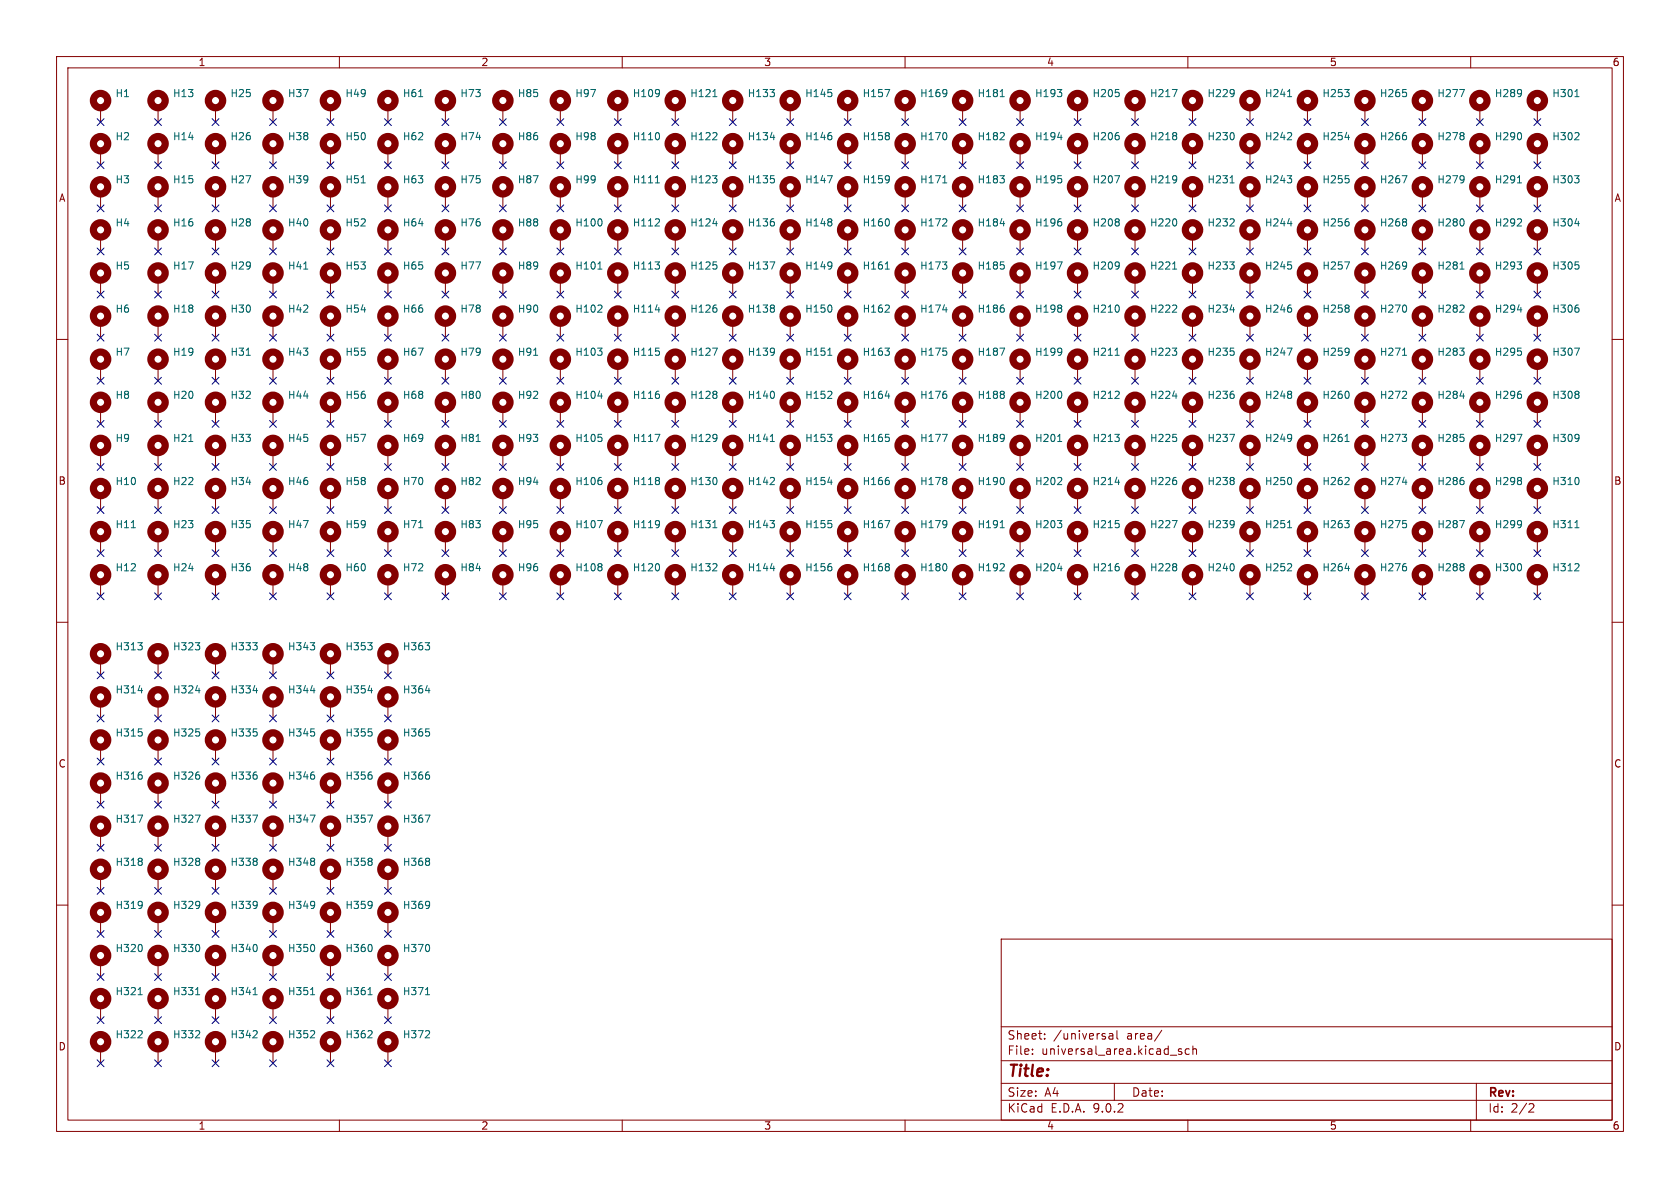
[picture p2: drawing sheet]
<svg xmlns="http://www.w3.org/2000/svg" width="297mm" height="210mm" viewBox="0 0 297 210" stroke-linecap="round" stroke-linejoin="round" font-family="sans-serif">
<defs><g id="words">
<text font-size="2.8" fill="#840000" x="178" y="190.9">Title:</text>
<g font-size="2.1" fill="#840000">
<text x="178" y="184">Sheet:</text>
<text x="186.2" y="184">/universal</text>
<text x="199.2" y="184">area/</text>
<text x="178" y="186.7">File:</text>
<text x="184.1" y="186.7">universal_area.kicad_sch</text>
<text x="178" y="196.9">KiCad</text>
<text x="178" y="194.1">Size:</text>
<text x="184.7" y="194.1">A4</text>
<text x="185.7" y="196.9">E.D.A.</text>
<text x="193.3" y="196.9">9.0.2</text>
<text x="200" y="194.1">Date:</text>
<text x="263" y="194.3">Rev:</text>
<text x="263" y="196.9">Id:</text>
<text x="267.1" y="196.9">2/2</text>
</g>
<g font-size="1.8" fill="#840000">
<text x="35" y="11.9">1</text>
<text x="85" y="11.9">2</text>
<text x="135" y="11.9">3</text>
<text x="185" y="11.9">4</text>
<text x="235" y="11.9">5</text>
<text x="285" y="11.9">6</text>
<text x="10.3" y="35.9">A</text>
<text x="285.3" y="35.9">A</text>
<text x="10.3" y="85.9">B</text>
<text x="285.3" y="85.9">B</text>
<text x="10.3" y="135.9">C</text>
<text x="285.3" y="135.9">C</text>
<text x="10.3" y="185.9">D</text>
<text x="285.3" y="185.9">D</text>
<text x="35" y="199.9">1</text>
<text x="85" y="199.9">2</text>
<text x="135" y="199.9">3</text>
<text x="185" y="199.9">4</text>
<text x="235" y="199.9">5</text>
<text x="285" y="199.9">6</text>
</g>
<g font-size="1.8" fill="#006464">
<text x="20.3" y="17.4">H1</text>
<text x="30.5" y="17.4">H13</text>
<text x="40.6" y="17.4">H25</text>
<text x="50.8" y="17.4">H37</text>
<text x="61" y="17.4">H49</text>
<text x="71.1" y="17.4">H61</text>
<text x="81.3" y="17.4">H73</text>
<text x="91.4" y="17.4">H85</text>
<text x="101.6" y="17.4">H97</text>
<text x="111.8" y="17.4">H109</text>
<text x="121.9" y="17.4">H121</text>
<text x="132.1" y="17.4">H133</text>
<text x="142.2" y="17.4">H145</text>
<text x="152.4" y="17.4">H157</text>
<text x="162.6" y="17.4">H169</text>
<text x="172.7" y="17.4">H181</text>
<text x="182.9" y="17.4">H193</text>
<text x="193" y="17.4">H205</text>
<text x="203.2" y="17.4">H217</text>
<text x="213.4" y="17.4">H229</text>
<text x="223.5" y="17.4">H241</text>
<text x="233.7" y="17.4">H253</text>
<text x="243.8" y="17.4">H265</text>
<text x="254" y="17.4">H277</text>
<text x="264.2" y="17.4">H289</text>
<text x="274.3" y="17.4">H301</text>
<text x="20.3" y="25">H2</text>
<text x="30.5" y="25">H14</text>
<text x="40.6" y="25">H26</text>
<text x="50.8" y="25">H38</text>
<text x="61" y="25">H50</text>
<text x="71.1" y="25">H62</text>
<text x="81.3" y="25">H74</text>
<text x="91.4" y="25">H86</text>
<text x="101.6" y="25">H98</text>
<text x="111.8" y="25">H110</text>
<text x="121.9" y="25">H122</text>
<text x="132.1" y="25">H134</text>
<text x="142.2" y="25">H146</text>
<text x="152.4" y="25">H158</text>
<text x="162.6" y="25">H170</text>
<text x="172.7" y="25">H182</text>
<text x="182.9" y="25">H194</text>
<text x="193" y="25">H206</text>
<text x="203.2" y="25">H218</text>
<text x="213.4" y="25">H230</text>
<text x="223.5" y="25">H242</text>
<text x="233.7" y="25">H254</text>
<text x="243.8" y="25">H266</text>
<text x="254" y="25">H278</text>
<text x="264.2" y="25">H290</text>
<text x="274.3" y="25">H302</text>
<text x="20.3" y="32.6">H3</text>
<text x="30.5" y="32.6">H15</text>
<text x="40.6" y="32.6">H27</text>
<text x="50.8" y="32.6">H39</text>
<text x="61" y="32.6">H51</text>
<text x="71.1" y="32.6">H63</text>
<text x="81.3" y="32.6">H75</text>
<text x="91.4" y="32.6">H87</text>
<text x="101.6" y="32.6">H99</text>
<text x="111.8" y="32.6">H111</text>
<text x="121.9" y="32.6">H123</text>
<text x="132.1" y="32.6">H135</text>
<text x="142.2" y="32.6">H147</text>
<text x="152.4" y="32.6">H159</text>
<text x="162.6" y="32.6">H171</text>
<text x="172.7" y="32.6">H183</text>
<text x="182.9" y="32.6">H195</text>
<text x="193" y="32.6">H207</text>
<text x="203.2" y="32.6">H219</text>
<text x="213.4" y="32.6">H231</text>
<text x="223.5" y="32.6">H243</text>
<text x="233.7" y="32.6">H255</text>
<text x="243.8" y="32.6">H267</text>
<text x="254" y="32.6">H279</text>
<text x="264.2" y="32.6">H291</text>
<text x="274.3" y="32.6">H303</text>
<text x="20.3" y="40.2">H4</text>
<text x="30.5" y="40.2">H16</text>
<text x="40.6" y="40.2">H28</text>
<text x="50.8" y="40.2">H40</text>
<text x="61" y="40.2">H52</text>
<text x="71.1" y="40.2">H64</text>
<text x="81.3" y="40.2">H76</text>
<text x="91.4" y="40.2">H88</text>
<text x="101.6" y="40.2">H100</text>
<text x="111.8" y="40.2">H112</text>
<text x="121.9" y="40.2">H124</text>
<text x="132.1" y="40.2">H136</text>
<text x="142.2" y="40.2">H148</text>
<text x="152.4" y="40.2">H160</text>
<text x="162.6" y="40.2">H172</text>
<text x="172.7" y="40.2">H184</text>
<text x="182.9" y="40.2">H196</text>
<text x="193" y="40.2">H208</text>
<text x="203.2" y="40.2">H220</text>
<text x="213.4" y="40.2">H232</text>
<text x="223.5" y="40.2">H244</text>
<text x="233.7" y="40.2">H256</text>
<text x="243.8" y="40.2">H268</text>
<text x="254" y="40.2">H280</text>
<text x="264.2" y="40.2">H292</text>
<text x="274.3" y="40.2">H304</text>
<text x="20.3" y="47.9">H5</text>
<text x="30.5" y="47.9">H17</text>
<text x="40.6" y="47.9">H29</text>
<text x="50.8" y="47.9">H41</text>
<text x="61" y="47.9">H53</text>
<text x="71.1" y="47.9">H65</text>
<text x="81.3" y="47.9">H77</text>
<text x="91.4" y="47.9">H89</text>
<text x="101.6" y="47.9">H101</text>
<text x="111.8" y="47.9">H113</text>
<text x="121.9" y="47.9">H125</text>
<text x="132.1" y="47.9">H137</text>
<text x="142.2" y="47.9">H149</text>
<text x="152.4" y="47.9">H161</text>
<text x="162.6" y="47.9">H173</text>
<text x="172.7" y="47.9">H185</text>
<text x="182.9" y="47.9">H197</text>
<text x="193" y="47.9">H209</text>
<text x="203.2" y="47.9">H221</text>
<text x="213.4" y="47.9">H233</text>
<text x="223.5" y="47.9">H245</text>
<text x="233.7" y="47.9">H257</text>
<text x="243.8" y="47.9">H269</text>
<text x="254" y="47.9">H281</text>
<text x="264.2" y="47.9">H293</text>
<text x="274.3" y="47.9">H305</text>
<text x="20.3" y="55.5">H6</text>
<text x="30.5" y="55.5">H18</text>
<text x="40.6" y="55.5">H30</text>
<text x="50.8" y="55.5">H42</text>
<text x="61" y="55.5">H54</text>
<text x="71.1" y="55.5">H66</text>
<text x="81.3" y="55.5">H78</text>
<text x="91.4" y="55.5">H90</text>
<text x="101.6" y="55.5">H102</text>
<text x="111.8" y="55.5">H114</text>
<text x="121.9" y="55.5">H126</text>
<text x="132.1" y="55.5">H138</text>
<text x="142.2" y="55.5">H150</text>
<text x="152.4" y="55.5">H162</text>
<text x="162.6" y="55.5">H174</text>
<text x="172.7" y="55.5">H186</text>
<text x="182.9" y="55.5">H198</text>
<text x="193" y="55.5">H210</text>
<text x="203.2" y="55.5">H222</text>
<text x="213.4" y="55.5">H234</text>
<text x="223.5" y="55.5">H246</text>
<text x="233.7" y="55.5">H258</text>
<text x="243.8" y="55.5">H270</text>
<text x="254" y="55.5">H282</text>
<text x="264.2" y="55.5">H294</text>
<text x="274.3" y="55.5">H306</text>
<text x="20.3" y="63.1">H7</text>
<text x="30.5" y="63.1">H19</text>
<text x="40.6" y="63.1">H31</text>
<text x="50.8" y="63.1">H43</text>
<text x="61" y="63.1">H55</text>
<text x="71.1" y="63.1">H67</text>
<text x="81.3" y="63.1">H79</text>
<text x="91.4" y="63.1">H91</text>
<text x="101.6" y="63.1">H103</text>
<text x="111.8" y="63.1">H115</text>
<text x="121.9" y="63.1">H127</text>
<text x="132.1" y="63.1">H139</text>
<text x="142.2" y="63.1">H151</text>
<text x="152.4" y="63.1">H163</text>
<text x="162.6" y="63.1">H175</text>
<text x="172.7" y="63.1">H187</text>
<text x="182.9" y="63.1">H199</text>
<text x="193" y="63.1">H211</text>
<text x="203.2" y="63.1">H223</text>
<text x="213.4" y="63.1">H235</text>
<text x="223.5" y="63.1">H247</text>
<text x="233.7" y="63.1">H259</text>
<text x="243.8" y="63.1">H271</text>
<text x="254" y="63.1">H283</text>
<text x="264.2" y="63.1">H295</text>
<text x="274.3" y="63.1">H307</text>
<text x="20.3" y="70.7">H8</text>
<text x="30.5" y="70.7">H20</text>
<text x="40.6" y="70.7">H32</text>
<text x="50.8" y="70.7">H44</text>
<text x="61" y="70.7">H56</text>
<text x="71.1" y="70.7">H68</text>
<text x="81.3" y="70.7">H80</text>
<text x="91.4" y="70.7">H92</text>
<text x="101.6" y="70.7">H104</text>
<text x="111.8" y="70.7">H116</text>
<text x="121.9" y="70.7">H128</text>
<text x="132.1" y="70.7">H140</text>
<text x="142.2" y="70.7">H152</text>
<text x="152.4" y="70.7">H164</text>
<text x="162.6" y="70.7">H176</text>
<text x="172.7" y="70.7">H188</text>
<text x="182.9" y="70.7">H200</text>
<text x="193" y="70.7">H212</text>
<text x="203.2" y="70.7">H224</text>
<text x="213.4" y="70.7">H236</text>
<text x="223.5" y="70.7">H248</text>
<text x="233.7" y="70.7">H260</text>
<text x="243.8" y="70.7">H272</text>
<text x="254" y="70.7">H284</text>
<text x="264.2" y="70.7">H296</text>
<text x="274.3" y="70.7">H308</text>
<text x="20.3" y="78.3">H9</text>
<text x="30.5" y="78.3">H21</text>
<text x="40.6" y="78.3">H33</text>
<text x="50.8" y="78.3">H45</text>
<text x="61" y="78.3">H57</text>
<text x="71.1" y="78.3">H69</text>
<text x="81.3" y="78.3">H81</text>
<text x="91.4" y="78.3">H93</text>
<text x="101.6" y="78.3">H105</text>
<text x="111.8" y="78.3">H117</text>
<text x="121.9" y="78.3">H129</text>
<text x="132.1" y="78.3">H141</text>
<text x="142.2" y="78.3">H153</text>
<text x="152.4" y="78.3">H165</text>
<text x="162.6" y="78.3">H177</text>
<text x="172.7" y="78.3">H189</text>
<text x="182.9" y="78.3">H201</text>
<text x="193" y="78.3">H213</text>
<text x="203.2" y="78.3">H225</text>
<text x="213.4" y="78.3">H237</text>
<text x="223.5" y="78.3">H249</text>
<text x="233.7" y="78.3">H261</text>
<text x="243.8" y="78.3">H273</text>
<text x="254" y="78.3">H285</text>
<text x="264.2" y="78.3">H297</text>
<text x="274.3" y="78.3">H309</text>
<text x="20.3" y="86">H10</text>
<text x="30.5" y="86">H22</text>
<text x="40.6" y="86">H34</text>
<text x="50.8" y="86">H46</text>
<text x="61" y="86">H58</text>
<text x="71.1" y="86">H70</text>
<text x="81.3" y="86">H82</text>
<text x="91.4" y="86">H94</text>
<text x="101.6" y="86">H106</text>
<text x="111.8" y="86">H118</text>
<text x="121.9" y="86">H130</text>
<text x="132.1" y="86">H142</text>
<text x="142.2" y="86">H154</text>
<text x="152.4" y="86">H166</text>
<text x="162.6" y="86">H178</text>
<text x="172.7" y="86">H190</text>
<text x="182.9" y="86">H202</text>
<text x="193" y="86">H214</text>
<text x="203.2" y="86">H226</text>
<text x="213.4" y="86">H238</text>
<text x="223.5" y="86">H250</text>
<text x="233.7" y="86">H262</text>
<text x="243.8" y="86">H274</text>
<text x="254" y="86">H286</text>
<text x="264.2" y="86">H298</text>
<text x="274.3" y="86">H310</text>
<text x="20.3" y="93.6">H11</text>
<text x="30.5" y="93.6">H23</text>
<text x="40.6" y="93.6">H35</text>
<text x="50.8" y="93.6">H47</text>
<text x="61" y="93.6">H59</text>
<text x="71.1" y="93.6">H71</text>
<text x="81.3" y="93.6">H83</text>
<text x="91.4" y="93.6">H95</text>
<text x="101.6" y="93.6">H107</text>
<text x="111.8" y="93.6">H119</text>
<text x="121.9" y="93.6">H131</text>
<text x="132.1" y="93.6">H143</text>
<text x="142.2" y="93.6">H155</text>
<text x="152.4" y="93.6">H167</text>
<text x="162.6" y="93.6">H179</text>
<text x="172.7" y="93.6">H191</text>
<text x="182.9" y="93.6">H203</text>
<text x="193" y="93.6">H215</text>
<text x="203.2" y="93.6">H227</text>
<text x="213.4" y="93.6">H239</text>
<text x="223.5" y="93.6">H251</text>
<text x="233.7" y="93.6">H263</text>
<text x="243.8" y="93.6">H275</text>
<text x="254" y="93.6">H287</text>
<text x="264.2" y="93.6">H299</text>
<text x="274.3" y="93.6">H311</text>
<text x="20.3" y="101.2">H12</text>
<text x="30.5" y="101.2">H24</text>
<text x="40.6" y="101.2">H36</text>
<text x="50.8" y="101.2">H48</text>
<text x="61" y="101.2">H60</text>
<text x="71.1" y="101.2">H72</text>
<text x="81.3" y="101.2">H84</text>
<text x="91.4" y="101.2">H96</text>
<text x="101.6" y="101.2">H108</text>
<text x="111.8" y="101.2">H120</text>
<text x="121.9" y="101.2">H132</text>
<text x="132.1" y="101.2">H144</text>
<text x="142.2" y="101.2">H156</text>
<text x="152.4" y="101.2">H168</text>
<text x="162.6" y="101.2">H180</text>
<text x="172.7" y="101.2">H192</text>
<text x="182.9" y="101.2">H204</text>
<text x="193" y="101.2">H216</text>
<text x="203.2" y="101.2">H228</text>
<text x="213.4" y="101.2">H240</text>
<text x="223.5" y="101.2">H252</text>
<text x="233.7" y="101.2">H264</text>
<text x="243.8" y="101.2">H276</text>
<text x="254" y="101.2">H288</text>
<text x="264.2" y="101.2">H300</text>
<text x="274.3" y="101.2">H312</text>
<text x="20.3" y="115.2">H313</text>
<text x="30.5" y="115.2">H323</text>
<text x="40.6" y="115.2">H333</text>
<text x="50.8" y="115.2">H343</text>
<text x="61" y="115.2">H353</text>
<text x="71.1" y="115.2">H363</text>
<text x="20.3" y="122.8">H314</text>
<text x="30.5" y="122.8">H324</text>
<text x="40.6" y="122.8">H334</text>
<text x="50.8" y="122.8">H344</text>
<text x="61" y="122.8">H354</text>
<text x="71.1" y="122.8">H364</text>
<text x="20.3" y="130.4">H315</text>
<text x="30.5" y="130.4">H325</text>
<text x="40.6" y="130.4">H335</text>
<text x="50.8" y="130.4">H345</text>
<text x="61" y="130.4">H355</text>
<text x="71.1" y="130.4">H365</text>
<text x="20.3" y="138">H316</text>
<text x="30.5" y="138">H326</text>
<text x="40.6" y="138">H336</text>
<text x="50.8" y="138">H346</text>
<text x="61" y="138">H356</text>
<text x="71.1" y="138">H366</text>
<text x="20.3" y="145.6">H317</text>
<text x="30.5" y="145.6">H327</text>
<text x="40.6" y="145.6">H337</text>
<text x="50.8" y="145.6">H347</text>
<text x="61" y="145.6">H357</text>
<text x="71.1" y="145.6">H367</text>
<text x="20.3" y="153.3">H318</text>
<text x="30.5" y="153.3">H328</text>
<text x="40.6" y="153.3">H338</text>
<text x="50.8" y="153.3">H348</text>
<text x="61" y="153.3">H358</text>
<text x="71.1" y="153.3">H368</text>
<text x="20.3" y="160.9">H319</text>
<text x="30.5" y="160.9">H329</text>
<text x="40.6" y="160.9">H339</text>
<text x="50.8" y="160.9">H349</text>
<text x="61" y="160.9">H359</text>
<text x="71.1" y="160.9">H369</text>
<text x="20.3" y="168.5">H320</text>
<text x="30.5" y="168.5">H330</text>
<text x="40.6" y="168.5">H340</text>
<text x="50.8" y="168.5">H350</text>
<text x="61" y="168.5">H360</text>
<text x="71.1" y="168.5">H370</text>
<text x="20.3" y="176.1">H321</text>
<text x="30.5" y="176.1">H331</text>
<text x="40.6" y="176.1">H341</text>
<text x="50.8" y="176.1">H351</text>
<text x="61" y="176.1">H361</text>
<text x="71.1" y="176.1">H371</text>
<text x="20.3" y="183.7">H322</text>
<text x="30.5" y="183.7">H332</text>
<text x="40.6" y="183.7">H342</text>
<text x="50.8" y="183.7">H352</text>
<text x="61" y="183.7">H362</text>
<text x="71.1" y="183.7">H372</text>
</g>
</g></defs>
<g fill="none" stroke="#840000" stroke-width=".18">
<path d="M10 10h277v190h-277zM12 12h273v186h-273zM17.8 19.1v2.5M27.9 19.1v2.5M38.1 19.1v2.5M48.3 19.1v2.5M58.4 19.1v2.5M60 10v2M68.6 19.1v2.5M78.7 19.1v2.5M88.9 19.1v2.5M99.1 19.1v2.5"/>
<path d="M109.2 19.1v2.5M110 10v2M119.4 19.1v2.5M129.5 19.1v2.5M139.7 19.1v2.5M149.9 19.1v2.5M160 10v2M160 19.1v2.5M170.2 19.1v2.5M180.3 19.1v2.5M190.5 19.1v2.5M200.7 19.1v2.5"/>
<path d="M210 10v2M210.8 19.1v2.5M221 19.1v2.5M231.1 19.1v2.5M241.3 19.1v2.5M251.5 19.1v2.5M260 10v2M261.6 19.1v2.5M271.8 19.1v2.5M17.8 26.7v2.5M17.8 34.3v2.5M27.9 26.7v2.5"/>
<path d="M27.9 34.3v2.5M38.1 26.7v2.5M38.1 34.3v2.5M48.3 26.7v2.5M48.3 34.3v2.5M58.4 26.7v2.5M58.4 34.3v2.5M68.6 26.7v2.5M68.6 34.3v2.5M78.7 26.7v2.5M78.7 34.3v2.5M88.9 26.7v2.5"/>
<path d="M88.9 34.3v2.5M99.1 26.7v2.5M99.1 34.3v2.5M109.2 26.7v2.5M109.2 34.3v2.5M119.4 26.7v2.5M119.4 34.3v2.5M129.5 26.7v2.5M129.5 34.3v2.5M139.7 26.7v2.5M139.7 34.3v2.5M149.9 26.7v2.5"/>
<path d="M149.9 34.3v2.5M160 26.7v2.5M160 34.3v2.5M170.2 26.7v2.5M170.2 34.3v2.5M180.3 26.7v2.5M180.3 34.3v2.5M190.5 26.7v2.5M190.5 34.3v2.5M200.7 26.7v2.5M200.7 34.3v2.5M210.8 26.7v2.5"/>
<path d="M210.8 34.3v2.5M221 26.7v2.5M221 34.3v2.5M231.1 26.7v2.5M231.1 34.3v2.5M241.3 26.7v2.5M241.3 34.3v2.5M251.5 26.7v2.5M251.5 34.3v2.5M261.6 26.7v2.5M261.6 34.3v2.5M271.8 26.7v2.5"/>
<path d="M271.8 34.3v2.5M17.8 41.9v2.6M17.8 49.5v2.6M17.8 57.2v2.5M27.9 41.9v2.6M27.9 49.5v2.6M27.9 57.2v2.5M38.1 41.9v2.6M38.1 49.5v2.6M38.1 57.2v2.5M48.3 41.9v2.6M48.3 49.5v2.6"/>
<path d="M48.3 57.2v2.5M58.4 41.9v2.6M58.4 49.5v2.6M58.4 57.2v2.5M68.6 41.9v2.6M68.6 49.5v2.6M68.6 57.2v2.5M78.7 41.9v2.6M78.7 49.5v2.6M78.7 57.2v2.5M88.9 41.9v2.6M88.9 49.5v2.6"/>
<path d="M88.9 57.2v2.5M99.1 41.9v2.6M99.1 49.5v2.6M99.1 57.2v2.5M109.2 41.9v2.6M109.2 49.5v2.6M109.2 57.2v2.5M119.4 41.9v2.6M119.4 49.5v2.6M119.4 57.2v2.5M129.5 41.9v2.6M129.5 49.5v2.6"/>
<path d="M129.5 57.2v2.5M139.7 41.9v2.6M139.7 49.5v2.6M139.7 57.2v2.5M149.9 41.9v2.6M149.9 49.5v2.6M149.9 57.2v2.5M160 41.9v2.6M160 49.5v2.6M160 57.2v2.5M170.2 41.9v2.6M170.2 49.5v2.6"/>
<path d="M170.2 57.2v2.5M180.3 41.9v2.6M180.3 49.5v2.6M180.3 57.2v2.5M190.5 41.9v2.6M190.5 49.5v2.6M190.5 57.2v2.5M200.7 41.9v2.6M200.7 49.5v2.6M200.7 57.2v2.5M210.8 41.9v2.6M210.8 49.5v2.6"/>
<path d="M210.8 57.2v2.5M221 41.9v2.6M221 49.5v2.6M221 57.2v2.5M231.1 41.9v2.6M231.1 49.5v2.6M231.1 57.2v2.5M241.3 41.9v2.6M241.3 49.5v2.6M241.3 57.2v2.5M251.5 41.9v2.6M251.5 49.5v2.6"/>
<path d="M251.5 57.2v2.5M261.6 41.9v2.6M261.6 49.5v2.6M261.6 57.2v2.5M271.8 41.9v2.6M271.8 49.5v2.6M271.8 57.2v2.5M10 60h2M17.8 64.8v2.5M17.8 72.4v2.5M27.9 64.8v2.5M27.9 72.4v2.5"/>
<path d="M38.1 64.8v2.5M38.1 72.4v2.5M48.3 64.8v2.5M48.3 72.4v2.5M58.4 64.8v2.5M58.4 72.4v2.5M68.6 64.8v2.5M68.6 72.4v2.5M78.7 64.8v2.5M78.7 72.4v2.5M88.9 64.8v2.5M88.9 72.4v2.5"/>
<path d="M99.1 64.8v2.5M99.1 72.4v2.5M109.2 64.8v2.5M109.2 72.4v2.5M119.4 64.8v2.5M119.4 72.4v2.5M129.5 64.8v2.5M129.5 72.4v2.5M139.7 64.8v2.5M139.7 72.4v2.5M149.9 64.8v2.5M149.9 72.4v2.5"/>
<path d="M160 64.8v2.5M160 72.4v2.5M170.2 64.8v2.5M170.2 72.4v2.5M180.3 64.8v2.5M180.3 72.4v2.5M190.5 64.8v2.5M190.5 72.4v2.5M200.7 64.8v2.5M200.7 72.4v2.5M210.8 64.8v2.5M210.8 72.4v2.5"/>
<path d="M221 64.8v2.5M221 72.4v2.5M231.1 64.8v2.5M231.1 72.4v2.5M241.3 64.8v2.5M241.3 72.4v2.5M251.5 64.8v2.5M251.5 72.4v2.5M261.6 64.8v2.5M261.6 72.4v2.5M271.8 64.8v2.5M271.8 72.4v2.5"/>
<path d="M285 60h2M17.8 80v2.6M17.8 87.6v2.6M17.8 95.3v2.5M27.9 80v2.6M27.9 87.6v2.6M27.9 95.3v2.5M38.1 80v2.6M38.1 87.6v2.6M38.1 95.3v2.5M48.3 80v2.6M48.3 87.6v2.6"/>
<path d="M48.3 95.3v2.5M58.4 80v2.6M58.4 87.6v2.6M58.4 95.3v2.5M68.6 80v2.6M68.6 87.6v2.6M68.6 95.3v2.5M78.7 80v2.6M78.7 87.6v2.6M78.7 95.3v2.5M88.9 80v2.6M88.9 87.6v2.6"/>
<path d="M88.9 95.3v2.5M99.1 80v2.6M99.1 87.6v2.6M99.1 95.3v2.5M109.2 80v2.6M109.2 87.6v2.6M109.2 95.3v2.5M119.4 80v2.6M119.4 87.6v2.6M119.4 95.3v2.5M129.5 80v2.6M129.5 87.6v2.6"/>
<path d="M129.5 95.3v2.5M139.7 80v2.6M139.7 87.6v2.6M139.7 95.3v2.5M149.9 80v2.6M149.9 87.6v2.6M149.9 95.3v2.5M160 80v2.6M160 87.6v2.6M160 95.3v2.5M170.2 80v2.6M170.2 87.6v2.6"/>
<path d="M170.2 95.3v2.5M180.3 80v2.6M180.3 87.6v2.6M180.3 95.3v2.5M190.5 80v2.6M190.5 87.6v2.6M190.5 95.3v2.5M200.7 80v2.6M200.7 87.6v2.6M200.7 95.3v2.5M210.8 80v2.6M210.8 87.6v2.6"/>
<path d="M210.8 95.3v2.5M221 80v2.6M221 87.6v2.6M221 95.3v2.5M231.1 80v2.6M231.1 87.6v2.6M231.1 95.3v2.5M241.3 80v2.6M241.3 87.6v2.6M241.3 95.3v2.5M251.5 80v2.6M251.5 87.6v2.6"/>
<path d="M251.5 95.3v2.5M261.6 80v2.6M261.6 87.6v2.6M261.6 95.3v2.5M271.8 80v2.6M271.8 87.6v2.6M271.8 95.3v2.5M10 110h2M17.8 102.9v2.5M17.8 116.8v2.6M27.9 102.9v2.5M27.9 116.8v2.6"/>
<path d="M38.1 102.9v2.5M38.1 116.8v2.6M48.3 102.9v2.5M48.3 116.8v2.6M58.4 102.9v2.5M58.4 116.8v2.6M68.6 102.9v2.5M68.6 116.8v2.6M78.7 102.9v2.5M88.9 102.9v2.5M99.1 102.9v2.5M109.2 102.9v2.5"/>
<path d="M119.4 102.9v2.5M129.5 102.9v2.5M139.7 102.9v2.5M149.9 102.9v2.5M160 102.9v2.5M170.2 102.9v2.5M180.3 102.9v2.5M190.5 102.9v2.5M200.7 102.9v2.5M210.8 102.9v2.5M221 102.9v2.5M231.1 102.9v2.5"/>
<path d="M241.3 102.9v2.5M251.5 102.9v2.5M261.6 102.9v2.5M271.8 102.9v2.5M285 110h2M17.8 124.5v2.5M17.8 132.1v2.5M17.8 139.7v2.5M27.9 124.5v2.5M27.9 132.1v2.5M27.9 139.7v2.5M38.1 124.5v2.5"/>
<path d="M38.1 132.1v2.5M38.1 139.7v2.5M48.3 124.5v2.5M48.3 132.1v2.5M48.3 139.7v2.5M58.4 124.5v2.5M58.4 132.1v2.5M58.4 139.7v2.5M68.6 124.5v2.5M68.6 132.1v2.5M68.6 139.7v2.5M17.8 147.3v2.6"/>
<path d="M17.8 154.9v2.6M27.9 147.3v2.6M27.9 154.9v2.6M38.1 147.3v2.6M38.1 154.9v2.6M48.3 147.3v2.6M48.3 154.9v2.6M58.4 147.3v2.6M58.4 154.9v2.6M68.6 147.3v2.6M68.6 154.9v2.6M10 160h2"/>
<path d="M17.8 162.6v2.5M17.8 170.2v2.5M17.8 177.8v2.5M27.9 162.6v2.5M27.9 170.2v2.5M27.9 177.8v2.5M38.1 162.6v2.5M38.1 170.2v2.5M38.1 177.8v2.5M48.3 162.6v2.5M48.3 170.2v2.5M48.3 177.8v2.5"/>
<path d="M58.4 162.6v2.5M58.4 170.2v2.5M58.4 177.8v2.5M68.6 162.6v2.5M68.6 170.2v2.5M68.6 177.8v2.5M177 166h108v32h-108zM285 160h2M17.8 185.4v2.6M27.9 185.4v2.6M38.1 185.4v2.6M48.3 185.4v2.6"/>
<path d="M58.4 185.4v2.6M60 198v2M68.6 185.4v2.6M110 198v2M160 198v2M177 194.5h108M177 191.5h108M177 187.5h108M177 181.5h108M182.5 186.3v.1M182.5 185.5v.1M184.7 183.6v.1"/>
<path d="M184.7 182.8v.1M196.1 182.8h.6v.9M196.7 183.1h-.5a.29 .29 0 0 0-.2 .3 .29 .29 0 0 0 .2 .3l.5-.1M197 191.5v3M197.5 182.2v1.3l.2 .2M205.4 182.1l-1.3 2M208.9 185.5l-.4-.1-.2 .2 .1 .2 .5 .2v.3h-.6M210 198v2M210.2 185.5l-.4-.1-.3 .3v.4l.2 .2h.5M210.9 185.5l.2-.1 .4 .1v.9M210.9 184.9v1.5M260 198v2"/>
<path d="M261 191.5v6.5M270.5 195.1l.5 .1 .2 .3-1 1.1h1"/>
</g>
<g fill="none" stroke="#840000" stroke-width="1.3">
<circle cx="17.8" cy="17.8" r="1.27"/>
<circle cx="27.9" cy="17.8" r="1.27"/>
<circle cx="38.1" cy="17.8" r="1.27"/>
<circle cx="48.3" cy="17.8" r="1.27"/>
<circle cx="58.4" cy="17.8" r="1.27"/>
<circle cx="68.6" cy="17.8" r="1.27"/>
<circle cx="78.7" cy="17.8" r="1.27"/>
<circle cx="88.9" cy="17.8" r="1.27"/>
<circle cx="99.1" cy="17.8" r="1.27"/>
<circle cx="109.2" cy="17.8" r="1.27"/>
<circle cx="119.4" cy="17.8" r="1.27"/>
<circle cx="129.5" cy="17.8" r="1.27"/>
<circle cx="139.7" cy="17.8" r="1.27"/>
<circle cx="149.9" cy="17.8" r="1.27"/>
<circle cx="160" cy="17.8" r="1.27"/>
<circle cx="170.2" cy="17.8" r="1.27"/>
<circle cx="180.3" cy="17.8" r="1.27"/>
<circle cx="190.5" cy="17.8" r="1.27"/>
<circle cx="200.7" cy="17.8" r="1.27"/>
<circle cx="210.8" cy="17.8" r="1.27"/>
<circle cx="221" cy="17.8" r="1.27"/>
<circle cx="231.1" cy="17.8" r="1.27"/>
<circle cx="241.3" cy="17.8" r="1.27"/>
<circle cx="251.5" cy="17.8" r="1.27"/>
<circle cx="261.6" cy="17.8" r="1.27"/>
<circle cx="271.8" cy="17.8" r="1.27"/>
<circle cx="17.8" cy="25.4" r="1.27"/>
<circle cx="17.8" cy="33" r="1.27"/>
<circle cx="27.9" cy="25.4" r="1.27"/>
<circle cx="27.9" cy="33" r="1.27"/>
<circle cx="38.1" cy="25.4" r="1.27"/>
<circle cx="38.1" cy="33" r="1.27"/>
<circle cx="48.3" cy="25.4" r="1.27"/>
<circle cx="48.3" cy="33" r="1.27"/>
<circle cx="58.4" cy="33" r="1.27"/>
<circle cx="58.4" cy="25.4" r="1.27"/>
<circle cx="68.6" cy="25.4" r="1.27"/>
<circle cx="68.6" cy="33" r="1.27"/>
<circle cx="78.7" cy="25.4" r="1.27"/>
<circle cx="78.7" cy="33" r="1.27"/>
<circle cx="88.9" cy="25.4" r="1.27"/>
<circle cx="88.9" cy="33" r="1.27"/>
<circle cx="99.1" cy="25.4" r="1.27"/>
<circle cx="99.1" cy="33" r="1.27"/>
<circle cx="109.2" cy="33" r="1.27"/>
<circle cx="109.2" cy="25.4" r="1.27"/>
<circle cx="119.4" cy="25.4" r="1.27"/>
<circle cx="119.4" cy="33" r="1.27"/>
<circle cx="129.5" cy="33" r="1.27"/>
<circle cx="129.5" cy="25.4" r="1.27"/>
<circle cx="139.7" cy="25.4" r="1.27"/>
<circle cx="139.7" cy="33" r="1.27"/>
<circle cx="149.9" cy="33" r="1.27"/>
<circle cx="149.9" cy="25.4" r="1.27"/>
<circle cx="160" cy="33" r="1.27"/>
<circle cx="160" cy="25.4" r="1.27"/>
<circle cx="170.2" cy="33" r="1.27"/>
<circle cx="170.2" cy="25.4" r="1.27"/>
<circle cx="180.3" cy="33" r="1.27"/>
<circle cx="180.3" cy="25.4" r="1.27"/>
<circle cx="190.5" cy="25.4" r="1.27"/>
<circle cx="190.5" cy="33" r="1.27"/>
<circle cx="200.7" cy="33" r="1.27"/>
<circle cx="200.7" cy="25.4" r="1.27"/>
<circle cx="210.8" cy="25.4" r="1.27"/>
<circle cx="210.8" cy="33" r="1.27"/>
<circle cx="221" cy="33" r="1.27"/>
<circle cx="221" cy="25.4" r="1.27"/>
<circle cx="231.1" cy="33" r="1.27"/>
<circle cx="231.1" cy="25.4" r="1.27"/>
<circle cx="241.3" cy="25.4" r="1.27"/>
<circle cx="241.3" cy="33" r="1.27"/>
<circle cx="251.5" cy="33" r="1.27"/>
<circle cx="251.5" cy="25.4" r="1.27"/>
<circle cx="261.6" cy="33" r="1.27"/>
<circle cx="261.6" cy="25.4" r="1.27"/>
<circle cx="271.8" cy="33" r="1.27"/>
<circle cx="271.8" cy="25.4" r="1.27"/>
<circle cx="17.8" cy="40.6" r="1.27"/>
<circle cx="17.8" cy="48.3" r="1.27"/>
<circle cx="17.8" cy="55.9" r="1.27"/>
<circle cx="27.9" cy="40.6" r="1.27"/>
<circle cx="27.9" cy="48.3" r="1.27"/>
<circle cx="27.9" cy="55.9" r="1.27"/>
<circle cx="38.1" cy="40.6" r="1.27"/>
<circle cx="38.1" cy="55.9" r="1.27"/>
<circle cx="38.1" cy="48.3" r="1.27"/>
<circle cx="48.3" cy="48.3" r="1.27"/>
<circle cx="48.3" cy="55.9" r="1.27"/>
<circle cx="48.3" cy="40.6" r="1.27"/>
<circle cx="58.4" cy="55.9" r="1.27"/>
<circle cx="58.4" cy="40.6" r="1.27"/>
<circle cx="58.4" cy="48.3" r="1.27"/>
<circle cx="68.6" cy="48.3" r="1.27"/>
<circle cx="68.6" cy="40.6" r="1.27"/>
<circle cx="68.6" cy="55.9" r="1.27"/>
<circle cx="78.7" cy="40.6" r="1.27"/>
<circle cx="78.7" cy="55.9" r="1.27"/>
<circle cx="78.7" cy="48.3" r="1.27"/>
<circle cx="88.9" cy="55.9" r="1.27"/>
<circle cx="88.9" cy="48.3" r="1.27"/>
<circle cx="88.9" cy="40.6" r="1.27"/>
<circle cx="99.1" cy="40.6" r="1.27"/>
<circle cx="99.1" cy="48.3" r="1.27"/>
<circle cx="99.1" cy="55.9" r="1.27"/>
<circle cx="109.2" cy="40.6" r="1.27"/>
<circle cx="109.2" cy="55.9" r="1.27"/>
<circle cx="109.2" cy="48.3" r="1.27"/>
<circle cx="119.4" cy="40.6" r="1.27"/>
<circle cx="119.4" cy="55.9" r="1.27"/>
<circle cx="119.4" cy="48.3" r="1.27"/>
<circle cx="129.5" cy="48.3" r="1.27"/>
<circle cx="129.5" cy="40.6" r="1.27"/>
<circle cx="129.5" cy="55.9" r="1.27"/>
<circle cx="139.7" cy="40.6" r="1.27"/>
<circle cx="139.7" cy="55.9" r="1.27"/>
<circle cx="139.7" cy="48.3" r="1.27"/>
<circle cx="149.9" cy="40.6" r="1.27"/>
<circle cx="149.9" cy="55.9" r="1.27"/>
<circle cx="149.9" cy="48.3" r="1.27"/>
<circle cx="160" cy="40.6" r="1.27"/>
<circle cx="160" cy="48.3" r="1.27"/>
<circle cx="160" cy="55.9" r="1.27"/>
<circle cx="170.2" cy="40.6" r="1.27"/>
<circle cx="170.2" cy="55.9" r="1.27"/>
<circle cx="170.2" cy="48.3" r="1.27"/>
<circle cx="180.3" cy="55.9" r="1.27"/>
<circle cx="180.3" cy="40.6" r="1.27"/>
<circle cx="180.3" cy="48.3" r="1.27"/>
<circle cx="190.5" cy="55.9" r="1.27"/>
<circle cx="190.5" cy="40.6" r="1.27"/>
<circle cx="190.5" cy="48.3" r="1.27"/>
<circle cx="200.7" cy="55.9" r="1.27"/>
<circle cx="200.7" cy="40.6" r="1.27"/>
<circle cx="200.7" cy="48.3" r="1.27"/>
<circle cx="210.8" cy="55.9" r="1.27"/>
<circle cx="210.8" cy="40.6" r="1.27"/>
<circle cx="210.8" cy="48.3" r="1.27"/>
<circle cx="221" cy="48.3" r="1.27"/>
<circle cx="221" cy="55.9" r="1.27"/>
<circle cx="221" cy="40.6" r="1.27"/>
<circle cx="231.1" cy="40.6" r="1.27"/>
<circle cx="231.1" cy="55.9" r="1.27"/>
<circle cx="231.1" cy="48.3" r="1.27"/>
<circle cx="241.3" cy="55.9" r="1.27"/>
<circle cx="241.3" cy="40.6" r="1.27"/>
<circle cx="241.3" cy="48.3" r="1.27"/>
<circle cx="251.5" cy="55.9" r="1.27"/>
<circle cx="251.5" cy="48.3" r="1.27"/>
<circle cx="251.5" cy="40.6" r="1.27"/>
<circle cx="261.6" cy="55.9" r="1.27"/>
<circle cx="261.6" cy="40.6" r="1.27"/>
<circle cx="261.6" cy="48.3" r="1.27"/>
<circle cx="271.8" cy="48.3" r="1.27"/>
<circle cx="271.8" cy="40.6" r="1.27"/>
<circle cx="271.8" cy="55.9" r="1.27"/>
<circle cx="17.8" cy="71.1" r="1.27"/>
<circle cx="17.8" cy="78.7" r="1.27"/>
<circle cx="17.8" cy="63.5" r="1.27"/>
<circle cx="27.9" cy="71.1" r="1.27"/>
<circle cx="27.9" cy="78.7" r="1.27"/>
<circle cx="27.9" cy="63.5" r="1.27"/>
<circle cx="38.1" cy="71.1" r="1.27"/>
<circle cx="38.1" cy="63.5" r="1.27"/>
<circle cx="38.1" cy="78.7" r="1.27"/>
<circle cx="48.3" cy="63.5" r="1.27"/>
<circle cx="48.3" cy="71.1" r="1.27"/>
<circle cx="48.3" cy="78.7" r="1.27"/>
<circle cx="58.4" cy="71.1" r="1.27"/>
<circle cx="58.4" cy="78.7" r="1.27"/>
<circle cx="58.4" cy="63.5" r="1.27"/>
<circle cx="68.6" cy="71.1" r="1.27"/>
<circle cx="68.6" cy="63.5" r="1.27"/>
<circle cx="68.6" cy="78.7" r="1.27"/>
<circle cx="78.7" cy="71.1" r="1.27"/>
<circle cx="78.7" cy="63.5" r="1.27"/>
<circle cx="78.7" cy="78.7" r="1.27"/>
<circle cx="88.9" cy="71.1" r="1.27"/>
<circle cx="88.9" cy="78.7" r="1.27"/>
<circle cx="88.9" cy="63.5" r="1.27"/>
<circle cx="99.1" cy="71.1" r="1.27"/>
<circle cx="99.1" cy="78.7" r="1.27"/>
<circle cx="99.1" cy="63.5" r="1.27"/>
<circle cx="109.2" cy="71.1" r="1.27"/>
<circle cx="109.2" cy="63.5" r="1.27"/>
<circle cx="109.2" cy="78.7" r="1.27"/>
<circle cx="119.4" cy="71.1" r="1.27"/>
<circle cx="119.4" cy="78.7" r="1.27"/>
<circle cx="119.4" cy="63.5" r="1.27"/>
<circle cx="129.5" cy="78.7" r="1.27"/>
<circle cx="129.5" cy="71.1" r="1.27"/>
<circle cx="129.5" cy="63.5" r="1.27"/>
<circle cx="139.7" cy="78.7" r="1.27"/>
<circle cx="139.7" cy="71.1" r="1.27"/>
<circle cx="139.7" cy="63.5" r="1.27"/>
<circle cx="149.9" cy="71.1" r="1.27"/>
<circle cx="149.9" cy="78.7" r="1.27"/>
<circle cx="149.9" cy="63.5" r="1.27"/>
<circle cx="160" cy="78.7" r="1.27"/>
<circle cx="160" cy="63.5" r="1.27"/>
<circle cx="160" cy="71.1" r="1.27"/>
<circle cx="170.2" cy="71.1" r="1.27"/>
<circle cx="170.2" cy="63.5" r="1.27"/>
<circle cx="170.2" cy="78.7" r="1.27"/>
<circle cx="180.3" cy="71.1" r="1.27"/>
<circle cx="180.3" cy="78.7" r="1.27"/>
<circle cx="180.3" cy="63.5" r="1.27"/>
<circle cx="190.5" cy="78.7" r="1.27"/>
<circle cx="190.5" cy="71.1" r="1.27"/>
<circle cx="190.5" cy="63.5" r="1.27"/>
<circle cx="200.7" cy="71.1" r="1.27"/>
<circle cx="200.7" cy="78.7" r="1.27"/>
<circle cx="200.7" cy="63.5" r="1.27"/>
<circle cx="210.8" cy="71.1" r="1.27"/>
<circle cx="210.8" cy="78.7" r="1.27"/>
<circle cx="210.8" cy="63.5" r="1.27"/>
<circle cx="221" cy="71.1" r="1.27"/>
<circle cx="221" cy="78.7" r="1.27"/>
<circle cx="221" cy="63.5" r="1.27"/>
<circle cx="231.1" cy="63.5" r="1.27"/>
<circle cx="231.1" cy="71.1" r="1.27"/>
<circle cx="231.1" cy="78.7" r="1.27"/>
<circle cx="241.3" cy="78.7" r="1.27"/>
<circle cx="241.3" cy="63.5" r="1.27"/>
<circle cx="241.3" cy="71.1" r="1.27"/>
<circle cx="251.5" cy="63.5" r="1.27"/>
<circle cx="251.5" cy="71.1" r="1.27"/>
<circle cx="251.5" cy="78.7" r="1.27"/>
<circle cx="261.6" cy="63.5" r="1.27"/>
<circle cx="261.6" cy="71.1" r="1.27"/>
<circle cx="261.6" cy="78.7" r="1.27"/>
<circle cx="271.8" cy="63.5" r="1.27"/>
<circle cx="271.8" cy="78.7" r="1.27"/>
<circle cx="271.8" cy="71.1" r="1.27"/>
<circle cx="17.8" cy="94" r="1.27"/>
<circle cx="17.8" cy="86.4" r="1.27"/>
<circle cx="27.9" cy="86.4" r="1.27"/>
<circle cx="27.9" cy="94" r="1.27"/>
<circle cx="38.1" cy="86.4" r="1.27"/>
<circle cx="38.1" cy="94" r="1.27"/>
<circle cx="48.3" cy="86.4" r="1.27"/>
<circle cx="48.3" cy="94" r="1.27"/>
<circle cx="58.4" cy="86.4" r="1.27"/>
<circle cx="58.4" cy="94" r="1.27"/>
<circle cx="68.6" cy="86.4" r="1.27"/>
<circle cx="68.6" cy="94" r="1.27"/>
<circle cx="78.7" cy="94" r="1.27"/>
<circle cx="78.7" cy="86.4" r="1.27"/>
<circle cx="88.9" cy="86.4" r="1.27"/>
<circle cx="88.9" cy="94" r="1.27"/>
<circle cx="99.1" cy="94" r="1.27"/>
<circle cx="99.1" cy="86.4" r="1.27"/>
<circle cx="109.2" cy="86.4" r="1.27"/>
<circle cx="109.2" cy="94" r="1.27"/>
<circle cx="119.4" cy="86.4" r="1.27"/>
<circle cx="119.4" cy="94" r="1.27"/>
<circle cx="129.5" cy="94" r="1.27"/>
<circle cx="129.5" cy="86.4" r="1.27"/>
<circle cx="139.7" cy="94" r="1.27"/>
<circle cx="139.7" cy="86.4" r="1.27"/>
<circle cx="149.9" cy="94" r="1.27"/>
<circle cx="149.9" cy="86.4" r="1.27"/>
<circle cx="160" cy="94" r="1.27"/>
<circle cx="160" cy="86.4" r="1.27"/>
<circle cx="170.2" cy="86.4" r="1.27"/>
<circle cx="170.2" cy="94" r="1.27"/>
<circle cx="180.3" cy="86.4" r="1.27"/>
<circle cx="180.3" cy="94" r="1.27"/>
<circle cx="190.5" cy="94" r="1.27"/>
<circle cx="190.5" cy="86.4" r="1.27"/>
<circle cx="200.7" cy="86.4" r="1.27"/>
<circle cx="200.7" cy="94" r="1.27"/>
<circle cx="210.8" cy="86.4" r="1.27"/>
<circle cx="210.8" cy="94" r="1.27"/>
<circle cx="221" cy="86.4" r="1.27"/>
<circle cx="221" cy="94" r="1.27"/>
<circle cx="231.1" cy="94" r="1.27"/>
<circle cx="231.1" cy="86.4" r="1.27"/>
<circle cx="241.3" cy="86.4" r="1.27"/>
<circle cx="241.3" cy="94" r="1.27"/>
<circle cx="251.5" cy="94" r="1.27"/>
<circle cx="251.5" cy="86.4" r="1.27"/>
<circle cx="261.6" cy="86.4" r="1.27"/>
<circle cx="261.6" cy="94" r="1.27"/>
<circle cx="271.8" cy="86.4" r="1.27"/>
<circle cx="271.8" cy="94" r="1.27"/>
<circle cx="17.8" cy="115.6" r="1.27"/>
<circle cx="17.8" cy="101.6" r="1.27"/>
<circle cx="27.9" cy="115.6" r="1.27"/>
<circle cx="27.9" cy="101.6" r="1.27"/>
<circle cx="38.1" cy="115.6" r="1.27"/>
<circle cx="38.1" cy="101.6" r="1.27"/>
<circle cx="48.3" cy="115.6" r="1.27"/>
<circle cx="48.3" cy="101.6" r="1.27"/>
<circle cx="58.4" cy="115.6" r="1.27"/>
<circle cx="58.4" cy="101.6" r="1.27"/>
<circle cx="68.6" cy="115.6" r="1.27"/>
<circle cx="68.6" cy="101.6" r="1.27"/>
<circle cx="78.7" cy="101.6" r="1.27"/>
<circle cx="88.9" cy="101.6" r="1.27"/>
<circle cx="99.1" cy="101.6" r="1.27"/>
<circle cx="109.2" cy="101.6" r="1.27"/>
<circle cx="119.4" cy="101.6" r="1.27"/>
<circle cx="129.5" cy="101.6" r="1.27"/>
<circle cx="139.7" cy="101.6" r="1.27"/>
<circle cx="149.9" cy="101.6" r="1.27"/>
<circle cx="160" cy="101.6" r="1.27"/>
<circle cx="170.2" cy="101.6" r="1.27"/>
<circle cx="180.3" cy="101.6" r="1.27"/>
<circle cx="190.5" cy="101.6" r="1.27"/>
<circle cx="200.7" cy="101.6" r="1.27"/>
<circle cx="210.8" cy="101.6" r="1.27"/>
<circle cx="221" cy="101.6" r="1.27"/>
<circle cx="231.1" cy="101.6" r="1.27"/>
<circle cx="241.3" cy="101.6" r="1.27"/>
<circle cx="251.5" cy="101.6" r="1.27"/>
<circle cx="261.6" cy="101.6" r="1.27"/>
<circle cx="271.8" cy="101.6" r="1.27"/>
<circle cx="17.8" cy="123.2" r="1.27"/>
<circle cx="17.8" cy="130.8" r="1.27"/>
<circle cx="17.8" cy="138.4" r="1.27"/>
<circle cx="27.9" cy="123.2" r="1.27"/>
<circle cx="27.9" cy="130.8" r="1.27"/>
<circle cx="27.9" cy="138.4" r="1.27"/>
<circle cx="38.1" cy="123.2" r="1.27"/>
<circle cx="38.1" cy="130.8" r="1.27"/>
<circle cx="38.1" cy="138.4" r="1.27"/>
<circle cx="48.3" cy="123.2" r="1.27"/>
<circle cx="48.3" cy="130.8" r="1.27"/>
<circle cx="48.3" cy="138.4" r="1.27"/>
<circle cx="58.4" cy="123.2" r="1.27"/>
<circle cx="58.4" cy="130.8" r="1.27"/>
<circle cx="58.4" cy="138.4" r="1.27"/>
<circle cx="68.6" cy="123.2" r="1.27"/>
<circle cx="68.6" cy="130.8" r="1.27"/>
<circle cx="68.6" cy="138.4" r="1.27"/>
<circle cx="17.8" cy="153.7" r="1.27"/>
<circle cx="17.8" cy="146" r="1.27"/>
<circle cx="27.9" cy="153.7" r="1.27"/>
<circle cx="27.9" cy="146" r="1.27"/>
<circle cx="38.1" cy="153.7" r="1.27"/>
<circle cx="38.1" cy="146" r="1.27"/>
<circle cx="48.3" cy="153.7" r="1.27"/>
<circle cx="48.3" cy="146" r="1.27"/>
<circle cx="58.4" cy="153.7" r="1.27"/>
<circle cx="58.4" cy="146" r="1.27"/>
<circle cx="68.6" cy="153.7" r="1.27"/>
<circle cx="68.6" cy="146" r="1.27"/>
<circle cx="17.8" cy="161.3" r="1.27"/>
<circle cx="17.8" cy="168.9" r="1.27"/>
<circle cx="17.8" cy="176.5" r="1.27"/>
<circle cx="27.9" cy="168.9" r="1.27"/>
<circle cx="27.9" cy="161.3" r="1.27"/>
<circle cx="27.9" cy="176.5" r="1.27"/>
<circle cx="38.1" cy="168.9" r="1.27"/>
<circle cx="38.1" cy="176.5" r="1.27"/>
<circle cx="38.1" cy="161.3" r="1.27"/>
<circle cx="48.3" cy="168.9" r="1.27"/>
<circle cx="48.3" cy="176.5" r="1.27"/>
<circle cx="48.3" cy="161.3" r="1.27"/>
<circle cx="58.4" cy="168.9" r="1.27"/>
<circle cx="58.4" cy="161.3" r="1.27"/>
<circle cx="58.4" cy="176.5" r="1.27"/>
<circle cx="68.6" cy="161.3" r="1.27"/>
<circle cx="68.6" cy="168.9" r="1.27"/>
<circle cx="68.6" cy="176.5" r="1.27"/>
<circle cx="17.8" cy="184.1" r="1.27"/>
<circle cx="27.9" cy="184.1" r="1.27"/>
<circle cx="38.1" cy="184.1" r="1.27"/>
<circle cx="48.3" cy="184.1" r="1.27"/>
<circle cx="58.4" cy="184.1" r="1.27"/>
<circle cx="68.6" cy="184.1" r="1.27"/>
</g>
<g fill="none" stroke="#006464" stroke-width=".18">
<path d="M74 17.1h.7M116.5 15.9v.9M116.6 16.4l-.1 .1M126 17.1h.7M136.1 15.8h.8l-.4 .5M136.8 16.4v.6M147 16.4v.6M156.4 15.8h.9l-.6 1.3M167.3 15.9v.9M167.4 16.4l-.1 .1M176.8 17.1h.7M186.9 15.8h.8l-.4 .5"/>
<path d="M187.6 16.4v.6M197.8 16.4v.6M207.2 15.8h.9l-.6 1.3M218.1 15.9v.9M218.2 16.4l-.1 .1M227.6 17.1h.7M237.7 15.8h.8l-.4 .5M238.4 16.4v.6M248.6 16.4v.6M258 15.8h.9l-.6 1.3M268.9 15.9v.9M269 16.4l-.1 .1"/>
<path d="M278.4 17.1h.7M63.9 32.3h.7M106.4 38.9v.8M115.8 39.9h.8M115.9 32.3h.7M116.5 23.7v.8M116.5 38.8v.4M126 31.1h.7l-.4 .4M126 24.7h.7M126 39.5h.8M126.7 23.6v.4M126.7 31.7v.5"/>
<path d="M136.2 24.3h.8M136.8 31.7v.5M136.8 39.3v.5M146.3 31.1h.8l-.5 1.2M147 24v.6M147 38.8v.3M147 39.3v.5M157.2 23.6v.3M157.2 24.1v.5M157.2 31.2v.8M157.2 38.9v.8M157.2 31.6v.1"/>
<path d="M166.6 39.9h.8M166.7 32.3h.7M167.3 23.7v.8M167.3 38.8v.4M176.8 31.1h.7l-.4 .4M176.8 24.7h.7M176.8 39.5h.8M177.5 23.6v.4M177.5 31.7v.5M187 24.3h.8M187.6 31.7v.5M187.6 39.3v.5"/>
<path d="M197.1 31.1h.8l-.5 1.2M197.8 38.8v.3M197.8 24v.6M197.8 39.3v.5M208 38.9v.8M208 23.6v.3M208 24.1v.5M208 31.2v.8M208 31.6v.1M217.4 39.9h.8M217.5 32.3h.7M218.1 38.8v.4"/>
<path d="M218.1 23.7v.8M227.6 31.1h.7l-.4 .4M227.6 24.7h.7M227.6 39.5h.8M228.3 23.6v.4M228.3 31.7v.5M237.8 24.3h.8M238.4 31.7v.5M238.4 39.3v.5M247.9 31.1h.8l-.5 1.2M248.6 24v.6M248.6 38.8v.3"/>
<path d="M248.6 39.3v.5M258.8 23.6v.3M258.8 24.1v.5M258.8 31.2v.8M258.8 38.9v.8M258.8 31.6v.1M268.2 39.9h.8M268.3 32.3h.7M268.9 23.7v.8M268.9 38.8v.4M278.4 31.1h.7l-.4 .4M278.4 24.7h.7"/>
<path d="M278.4 39.5h.8M279.1 23.6v.4M279.1 31.7v.5M53.7 47.6h.7M105.6 55.2h.8M105.7 47.6h.7M106.4 54v.5M115.8 46.3h.8l-.4 .5M115.9 54.8h.7M116.5 46.9v.5M126.7 46.9v.5M126.7 54.5v.6"/>
<path d="M136.1 46.3h.9l-.6 1.3M136.8 54v.3M136.8 54.6v.5M147 46.4v.9M147 54.2v.7M147.1 46.8l-.1 .2M156.4 55.2h.8M156.5 47.6h.7M157.2 54v.5M166.6 46.3h.8l-.4 .5M166.7 54.8h.7M167.3 46.9v.5"/>
<path d="M177.5 46.9v.5M177.5 54.5v.6M186.9 46.3h.9l-.6 1.3M187.6 54v.3M187.6 54.6v.5M197.8 46.4v.9M197.8 54.2v.7M197.9 46.8l-.1 .2M207.2 55.2h.8M207.3 47.6h.7M208 54v.5M217.4 46.3h.8l-.4 .5"/>
<path d="M217.5 54.8h.7M218.1 46.9v.5M228.3 46.9v.5M228.3 54.5v.6M237.7 46.3h.9l-.6 1.3M238.4 54v.3M238.4 54.6v.5M248.6 46.4v.9M248.6 54.2v.7M248.7 46.8l-.1 .2M258 55.2h.8M258.1 47.6h.7"/>
<path d="M258.8 54v.5M268.2 46.3h.8l-.4 .5M268.3 54.8h.7M268.9 46.9v.5M279.1 46.9v.5M279.1 54.5v.6M33.4 78h.7M43.5 62.8h.8M84.2 78h.7M94.3 62.8h.8M105.6 61.5h.8l-.4 .5M105.7 70h.8"/>
<path d="M106.4 77.4v.5M106.4 62.1v.6M115.8 76.8h.8l-.5 1.2M116.5 62.1v.6M116.5 69.8v.5M126 61.5h.8l-.5 1.3M126.7 69.3v.3M126.7 69.8v.5M126.7 76.9v.8M126.7 77.3v.1M136.2 78h.7M136.8 61.7v.8"/>
<path d="M136.8 69.4v.8M136.9 62.1l-.1 .1M146.3 76.8h.8l-.5 .5M146.3 70.4h.8M146.3 62.8h.8M147 69.3v.4M147 77.4v.5M156.4 61.5h.8l-.4 .5M156.5 70h.8M157.2 62.1v.6M157.2 77.4v.5M166.6 76.8h.8l-.5 1.2"/>
<path d="M167.3 62.1v.6M167.3 69.8v.5M176.8 61.5h.8l-.5 1.3M177.5 69.3v.3M177.5 69.8v.5M177.5 76.9v.8M177.5 77.3v.1M187 78h.7M187.6 61.7v.8M187.6 69.4v.8M187.7 62.1l-.1 .1M197.1 76.8h.8l-.5 .5"/>
<path d="M197.1 70.4h.8M197.1 62.8h.8M197.8 69.3v.4M197.8 77.4v.5M207.2 61.5h.8l-.4 .5M207.3 70h.8M208 62.1v.6M208 77.4v.5M217.4 76.8h.8l-.5 1.2M218.1 62.1v.6M218.1 69.8v.5M227.6 61.5h.8l-.5 1.3"/>
<path d="M228.3 69.3v.3M228.3 69.8v.5M228.3 76.9v.8M228.3 77.3v.1M237.8 78h.7M238.4 61.7v.8M238.4 69.4v.8M238.5 62.1l-.1 .1M247.9 76.8h.8l-.5 .5M247.9 70.4h.8M247.9 62.8h.8M248.6 69.3v.4"/>
<path d="M248.6 77.4v.5M258 61.5h.8l-.4 .5M258.1 70h.8M258.8 62.1v.6M258.8 77.4v.5M268.2 76.8h.8l-.5 1.2M268.9 62.1v.6M268.9 69.8v.5M278.4 61.5h.8l-.5 1.3M279.1 69.3v.3M279.1 69.8v.5M279.1 76.9v.8"/>
<path d="M279.1 77.3v.1M23.2 93.3h.7M74 93.3h.7M105.6 92h.9l-.6 1.3M106.4 85v.5M106.4 99.8v.3M116.5 84.5v.3M116.5 85.1v.4M116.5 92.1v.9M116.5 99.9v.8M116.6 92.6l-.1 .1M126 93.3h.7"/>
<path d="M126.7 84.6v.8M126.7 99.8v.4M136.1 85.7h.8M136.1 92h.8l-.4 .5M136.8 84.5v.4M136.8 92.6v.6M146.3 85.2h.8M147 92.6v.6M156.4 92h.9l-.6 1.3M157.2 99.8v.3M157.2 85v.5M167.3 84.5v.3"/>
<path d="M167.3 85.1v.4M167.3 92.1v.9M167.3 99.9v.8M167.4 92.6l-.1 .1M176.8 93.3h.7M177.5 84.6v.8M177.5 99.8v.4M186.9 85.7h.8M186.9 92h.8l-.4 .5M187.6 84.5v.4M187.6 92.6v.6M197.1 85.2h.8"/>
<path d="M197.8 92.6v.6M207.2 92h.9l-.6 1.3M208 85v.5M208 99.8v.3M218.1 84.5v.3M218.1 85.1v.4M218.1 92.1v.9M218.1 99.9v.8M218.2 92.6l-.1 .1M227.6 93.3h.7M228.3 84.6v.8M228.3 99.8v.4"/>
<path d="M237.7 85.7h.8M237.7 92h.8l-.4 .5M238.4 92.6v.6M238.4 84.5v.4M247.9 85.2h.8M248.6 92.6v.6M258 92h.9l-.6 1.3M258.8 85v.5M258.8 99.8v.3M268.9 84.5v.3M268.9 85.1v.4M268.9 92.1v.9"/>
<path d="M268.9 99.9v.8M269 92.6l-.1 .1M278.4 93.3h.7M279.1 84.6v.8M279.1 99.8v.4M24.4 113.6h.7l-.4 .5M25.1 114.2v.6M34.5 113.6h.8l-.4 .5M35.2 114.2v.6M44.7 113.6h.8l-.5 .5M45.4 114.2v.6M54.8 113.6h.8l-.4 .5"/>
<path d="M55.6 114.2v.6M65 113.6h.8l-.4 .5M65.7 114.2v.6M75.2 113.6h.7l-.4 .5M75.9 114.2v.6M106.4 100.3v.5M126 100.9h.7M136.2 100.5h.8M147 100.2v.6M157.2 100.3v.5M176.8 100.9h.7M187 100.5h.8"/>
<path d="M197.8 100.2v.6M208 100.3v.5M227.6 100.9h.7M237.8 100.5h.8M248.6 100.2v.6M258.8 100.3v.5M278.4 100.9h.7M24.4 122.1h.8M25.1 129.5v.5M25.1 137.1v.5M34.6 122.1h.8M35.2 129.5v.5"/>
<path d="M35.2 137.1v.5M44.7 122.1h.8M45.4 137.1v.5M45.4 129.5v.5M54.9 122.1h.8M55.6 129.5v.5M55.6 137.1v.5M65.1 122.1h.7M65.7 129.5v.5M65.7 137.1v.5M75.2 122.1h.8M75.9 137.1v.5"/>
<path d="M75.9 129.5v.5M24.4 144.1h.8l-.5 1.3M25.1 151.8v.3M25.1 152.4v.5M25.1 159.5v.8M25.1 159.9v.1M34.5 144.1h.9l-.6 1.3M35.2 151.8v.3M35.2 152.4v.5M35.2 159.5v.8M35.3 159.9l-.1 .1M44.7 144.1h.8l-.5 1.3"/>
<path d="M45.4 151.8v.3M45.4 152.4v.5M45.4 159.5v.8M45.5 159.9l-.1 .1M54.8 144.1h.9l-.6 1.3M55.6 159.5v.8M55.6 151.8v.3M55.6 152.4v.5M55.6 159.9v.1M65 144.1h.8l-.5 1.3M65.7 151.8v.3M65.7 152.4v.5"/>
<path d="M65.7 159.5v.8M65.8 159.9l-.1 .1M75.2 144.1h.8l-.5 1.3M75.9 151.8v.3M75.9 152.4v.5M75.9 159.5v.8M75.9 159.9v.1M24.4 175.8h.7M25.1 167.2v.8M34.6 175.8h.7M35.2 167.2v.8M44.7 175.8h.8"/>
<path d="M45.4 167.2v.8M54.9 175.8h.7M55.6 167.2v.8M65.1 175.8h.7M65.7 167.2v.8M75.2 175.8h.7M75.9 167.2v.8M24.4 183.5h.7M25.1 182.3v.4M34.5 183.5h.8M35.2 182.3v.4M44.7 183.5h.8"/>
<path d="M45.4 182.3v.4M54.8 183.5h.8M55.6 182.3v.4M65 183.5h.8M65.7 182.3v.4M75.2 183.5h.7M75.9 182.3v.4"/>
</g>
<g fill="none" stroke="#000084" stroke-width=".18">
<path d="M17.2 36.2l1.2 1.2M17.2 28.6l1.2 1.2M17.2 21l1.2 1.2M18.4 36.2l-1.2 1.2M18.4 28.6l-1.2 1.2M18.4 21l-1.2 1.2M27.3 36.2l1.2 1.2M27.3 28.6l1.2 1.2M27.3 21l1.2 1.2M28.5 36.2l-1.2 1.2M28.5 28.6l-1.2 1.2M28.5 21l-1.2 1.2"/>
<path d="M37.5 28.6l1.2 1.2M37.5 21l1.2 1.2M37.5 36.2l1.2 1.2M38.7 28.6l-1.2 1.2M38.7 21l-1.2 1.2M38.7 36.2l-1.2 1.2M47.7 28.6l1.2 1.2M47.7 21l1.2 1.2M47.7 36.2l1.2 1.2M48.9 36.2l-1.2 1.2M48.9 28.6l-1.2 1.2M48.9 21l-1.2 1.2"/>
<path d="M57.8 21l1.2 1.2M57.8 28.6l1.2 1.2M57.8 36.2l1.2 1.2M59 36.2l-1.2 1.2M59 28.6l-1.2 1.2M59 21l-1.2 1.2M68 28.6l1.2 1.2M68 21l1.2 1.2M68 36.2l1.2 1.2M69.2 21l-1.2 1.2M69.2 28.6l-1.2 1.2M69.2 36.2l-1.2 1.2"/>
<path d="M78.1 36.2l1.2 1.2M78.1 21l1.2 1.2M78.1 28.6l1.2 1.2M79.3 36.2l-1.2 1.2M79.3 28.6l-1.2 1.2M79.3 21l-1.2 1.2M88.3 21l1.2 1.2M88.3 36.2l1.2 1.2M88.3 28.6l1.2 1.2M89.5 21l-1.2 1.2M89.5 36.2l-1.2 1.2M89.5 28.6l-1.2 1.2"/>
<path d="M98.5 28.6l1.2 1.2M98.5 21l1.2 1.2M98.5 36.2l1.2 1.2M99.7 28.6l-1.2 1.2M99.7 21l-1.2 1.2M99.7 36.2l-1.2 1.2M108.6 21l1.2 1.2M108.6 28.6l1.2 1.2M108.6 36.2l1.2 1.2M109.8 21l-1.2 1.2M109.8 28.6l-1.2 1.2M109.8 36.2l-1.2 1.2"/>
<path d="M118.8 28.6l1.2 1.2M118.8 21l1.2 1.2M118.8 36.2l1.2 1.2M120 28.6l-1.2 1.2M120 21l-1.2 1.2M120 36.2l-1.2 1.2M128.9 36.2l1.2 1.2M128.9 28.6l1.2 1.2M128.9 21l1.2 1.2M130.1 36.2l-1.2 1.2M130.1 28.6l-1.2 1.2M130.1 21l-1.2 1.2"/>
<path d="M139.1 28.6l1.2 1.2M139.1 21l1.2 1.2M139.1 36.2l1.2 1.2M140.3 28.6l-1.2 1.2M140.3 21l-1.2 1.2M140.3 36.2l-1.2 1.2M149.3 36.2l1.2 1.2M149.3 28.6l1.2 1.2M149.3 21l1.2 1.2M150.5 28.6l-1.2 1.2M150.5 36.2l-1.2 1.2M150.5 21l-1.2 1.2"/>
<path d="M159.4 21l1.2 1.2M159.4 36.2l1.2 1.2M159.4 28.6l1.2 1.2M160.6 28.6l-1.2 1.2M160.6 21l-1.2 1.2M160.6 36.2l-1.2 1.2M169.6 28.6l1.2 1.2M169.6 21l1.2 1.2M169.6 36.2l1.2 1.2M170.8 36.2l-1.2 1.2M170.8 28.6l-1.2 1.2M170.8 21l-1.2 1.2"/>
<path d="M179.7 21l1.2 1.2M179.7 28.6l1.2 1.2M179.7 36.2l1.2 1.2M180.9 36.2l-1.2 1.2M180.9 21l-1.2 1.2M180.9 28.6l-1.2 1.2M189.9 36.2l1.2 1.2M189.9 28.6l1.2 1.2M189.9 21l1.2 1.2M191.1 21l-1.2 1.2M191.1 36.2l-1.2 1.2M191.1 28.6l-1.2 1.2"/>
<path d="M200.1 28.6l1.2 1.2M200.1 36.2l1.2 1.2M200.1 21l1.2 1.2M201.3 28.6l-1.2 1.2M201.3 36.2l-1.2 1.2M201.3 21l-1.2 1.2M210.2 36.2l1.2 1.2M210.2 28.6l1.2 1.2M210.2 21l1.2 1.2M211.4 21l-1.2 1.2M211.4 36.2l-1.2 1.2M211.4 28.6l-1.2 1.2"/>
<path d="M220.4 36.2l1.2 1.2M220.4 21l1.2 1.2M220.4 28.6l1.2 1.2M221.6 28.6l-1.2 1.2M221.6 36.2l-1.2 1.2M221.6 21l-1.2 1.2M230.5 36.2l1.2 1.2M230.5 21l1.2 1.2M230.5 28.6l1.2 1.2M231.7 28.6l-1.2 1.2M231.7 21l-1.2 1.2M231.7 36.2l-1.2 1.2"/>
<path d="M240.7 28.6l1.2 1.2M240.7 21l1.2 1.2M240.7 36.2l1.2 1.2M241.9 36.2l-1.2 1.2M241.9 28.6l-1.2 1.2M241.9 21l-1.2 1.2M250.9 21l1.2 1.2M250.9 28.6l1.2 1.2M250.9 36.2l1.2 1.2M252.1 28.6l-1.2 1.2M252.1 36.2l-1.2 1.2M252.1 21l-1.2 1.2"/>
<path d="M261 21l1.2 1.2M261 28.6l1.2 1.2M261 36.2l1.2 1.2M262.2 21l-1.2 1.2M262.2 28.6l-1.2 1.2M262.2 36.2l-1.2 1.2M271.2 21l1.2 1.2M271.2 36.2l1.2 1.2M271.2 28.6l1.2 1.2M272.4 21l-1.2 1.2M272.4 36.2l-1.2 1.2M272.4 28.6l-1.2 1.2"/>
<path d="M17.2 59.1l1.2 1.2M17.2 51.5l1.2 1.2M17.2 43.8l1.2 1.3M18.4 59.1l-1.2 1.2M18.4 51.5l-1.2 1.2M18.4 43.8l-1.2 1.3M27.3 59.1l1.2 1.2M27.3 51.5l1.2 1.2M27.3 43.8l1.2 1.3M28.5 59.1l-1.2 1.2M28.5 51.5l-1.2 1.2M28.5 43.8l-1.2 1.3"/>
<path d="M37.5 51.5l1.2 1.2M37.5 59.1l1.2 1.2M37.5 43.8l1.2 1.3M38.7 51.5l-1.2 1.2M38.7 59.1l-1.2 1.2M38.7 43.8l-1.2 1.3M47.7 59.1l1.2 1.2M47.7 51.5l1.2 1.2M47.7 43.8l1.2 1.3M48.9 59.1l-1.2 1.2M48.9 51.5l-1.2 1.2M48.9 43.8l-1.2 1.3"/>
<path d="M57.8 43.8l1.2 1.3M57.8 59.1l1.2 1.2M57.8 51.5l1.2 1.2M59 51.5l-1.2 1.2M59 43.8l-1.2 1.3M59 59.1l-1.2 1.2M68 59.1l1.2 1.2M68 51.5l1.2 1.2M68 43.8l1.2 1.3M69.2 59.1l-1.2 1.2M69.2 51.5l-1.2 1.2M69.2 43.8l-1.2 1.3"/>
<path d="M78.1 51.5l1.2 1.2M78.1 59.1l1.2 1.2M78.1 43.8l1.2 1.3M79.3 51.5l-1.2 1.2M79.3 59.1l-1.2 1.2M79.3 43.8l-1.2 1.3M88.3 51.5l1.2 1.2M88.3 43.8l1.2 1.3M88.3 59.1l1.2 1.2M89.5 51.5l-1.2 1.2M89.5 59.1l-1.2 1.2M89.5 43.8l-1.2 1.3"/>
<path d="M98.5 43.8l1.2 1.3M98.5 51.5l1.2 1.2M98.5 59.1l1.2 1.2M99.7 59.1l-1.2 1.2M99.7 51.5l-1.2 1.2M99.7 43.8l-1.2 1.3M108.6 59.1l1.2 1.2M108.6 51.5l1.2 1.2M108.6 43.8l1.2 1.3M109.8 59.1l-1.2 1.2M109.8 51.5l-1.2 1.2M109.8 43.8l-1.2 1.3"/>
<path d="M118.8 43.8l1.2 1.3M118.8 59.1l1.2 1.2M118.8 51.5l1.2 1.2M120 43.8l-1.2 1.3M120 59.1l-1.2 1.2M120 51.5l-1.2 1.2M128.9 59.1l1.2 1.2M128.9 43.8l1.2 1.3M128.9 51.5l1.2 1.2M130.1 59.1l-1.2 1.2M130.1 43.8l-1.2 1.3M130.1 51.5l-1.2 1.2"/>
<path d="M139.1 59.1l1.2 1.2M139.1 51.5l1.2 1.2M139.1 43.8l1.2 1.3M140.3 59.1l-1.2 1.2M140.3 51.5l-1.2 1.2M140.3 43.8l-1.2 1.3M149.3 59.1l1.2 1.2M149.3 51.5l1.2 1.2M149.3 43.8l1.2 1.3M150.5 43.8l-1.2 1.3M150.5 51.5l-1.2 1.2M150.5 59.1l-1.2 1.2"/>
<path d="M159.4 51.5l1.2 1.2M159.4 59.1l1.2 1.2M159.4 43.8l1.2 1.3M160.6 59.1l-1.2 1.2M160.6 51.5l-1.2 1.2M160.6 43.8l-1.2 1.3M169.6 51.5l1.2 1.2M169.6 43.8l1.2 1.3M169.6 59.1l1.2 1.2M170.8 43.8l-1.2 1.3M170.8 59.1l-1.2 1.2M170.8 51.5l-1.2 1.2"/>
<path d="M179.7 59.1l1.2 1.2M179.7 43.8l1.2 1.3M179.7 51.5l1.2 1.2M180.9 43.8l-1.2 1.3M180.9 51.5l-1.2 1.2M180.9 59.1l-1.2 1.2M189.9 43.8l1.2 1.3M189.9 59.1l1.2 1.2M189.9 51.5l1.2 1.2M191.1 43.8l-1.2 1.3M191.1 51.5l-1.2 1.2M191.1 59.1l-1.2 1.2"/>
<path d="M200.1 51.5l1.2 1.2M200.1 59.1l1.2 1.2M200.1 43.8l1.2 1.3M201.3 43.8l-1.2 1.3M201.3 59.1l-1.2 1.2M201.3 51.5l-1.2 1.2M210.2 43.8l1.2 1.3M210.2 59.1l1.2 1.2M210.2 51.5l1.2 1.2M211.4 51.5l-1.2 1.2M211.4 59.1l-1.2 1.2M211.4 43.8l-1.2 1.3"/>
<path d="M220.4 43.8l1.2 1.3M220.4 59.1l1.2 1.2M220.4 51.5l1.2 1.2M221.6 59.1l-1.2 1.2M221.6 43.8l-1.2 1.3M221.6 51.5l-1.2 1.2M230.5 59.1l1.2 1.2M230.5 43.8l1.2 1.3M230.5 51.5l1.2 1.2M231.7 51.5l-1.2 1.2M231.7 59.1l-1.2 1.2M231.7 43.8l-1.2 1.3"/>
<path d="M240.7 43.8l1.2 1.3M240.7 51.5l1.2 1.2M240.7 59.1l1.2 1.2M241.9 43.8l-1.2 1.3M241.9 51.5l-1.2 1.2M241.9 59.1l-1.2 1.2M250.9 43.8l1.2 1.3M250.9 51.5l1.2 1.2M250.9 59.1l1.2 1.2M252.1 43.8l-1.2 1.3M252.1 59.1l-1.2 1.2M252.1 51.5l-1.2 1.2"/>
<path d="M261 43.8l1.2 1.3M261 59.1l1.2 1.2M261 51.5l1.2 1.2M262.2 59.1l-1.2 1.2M262.2 51.5l-1.2 1.2M262.2 43.8l-1.2 1.3M271.2 59.1l1.2 1.2M271.2 43.8l1.2 1.3M271.2 51.5l1.2 1.2M272.4 59.1l-1.2 1.2M272.4 51.5l-1.2 1.2M272.4 43.8l-1.2 1.3"/>
<path d="M17.2 66.7l1.2 1.2M17.2 74.3l1.2 1.2M18.4 66.7l-1.2 1.2M18.4 74.3l-1.2 1.2M27.3 66.7l1.2 1.2M27.3 74.3l1.2 1.2M28.5 66.7l-1.2 1.2M28.5 74.3l-1.2 1.2M37.5 74.3l1.2 1.2M37.5 66.7l1.2 1.2M38.7 74.3l-1.2 1.2M38.7 66.7l-1.2 1.2"/>
<path d="M47.7 74.3l1.2 1.2M47.7 66.7l1.2 1.2M48.9 66.7l-1.2 1.2M48.9 74.3l-1.2 1.2M57.8 74.3l1.2 1.2M57.8 66.7l1.2 1.2M59 74.3l-1.2 1.2M59 66.7l-1.2 1.2M68 66.7l1.2 1.2M68 74.3l1.2 1.2M69.2 74.3l-1.2 1.2M69.2 66.7l-1.2 1.2"/>
<path d="M78.1 74.3l1.2 1.2M78.1 66.7l1.2 1.2M79.3 74.3l-1.2 1.2M79.3 66.7l-1.2 1.2M88.3 74.3l1.2 1.2M88.3 66.7l1.2 1.2M89.5 74.3l-1.2 1.2M89.5 66.7l-1.2 1.2M98.5 74.3l1.2 1.2M98.5 66.7l1.2 1.2M99.7 66.7l-1.2 1.2M99.7 74.3l-1.2 1.2"/>
<path d="M108.6 66.7l1.2 1.2M108.6 74.3l1.2 1.2M109.8 66.7l-1.2 1.2M109.8 74.3l-1.2 1.2M118.8 74.3l1.2 1.2M118.8 66.7l1.2 1.2M120 74.3l-1.2 1.2M120 66.7l-1.2 1.2M128.9 74.3l1.2 1.2M128.9 66.7l1.2 1.2M130.1 74.3l-1.2 1.2M130.1 66.7l-1.2 1.2"/>
<path d="M139.1 74.3l1.2 1.2M139.1 66.7l1.2 1.2M140.3 66.7l-1.2 1.2M140.3 74.3l-1.2 1.2M149.3 74.3l1.2 1.2M149.3 66.7l1.2 1.2M150.5 66.7l-1.2 1.2M150.5 74.3l-1.2 1.2M159.4 66.7l1.2 1.2M159.4 74.3l1.2 1.2M160.6 74.3l-1.2 1.2M160.6 66.7l-1.2 1.2"/>
<path d="M169.6 74.3l1.2 1.2M169.6 66.7l1.2 1.2M170.8 66.7l-1.2 1.2M170.8 74.3l-1.2 1.2M179.7 74.3l1.2 1.2M179.7 66.7l1.2 1.2M180.9 74.3l-1.2 1.2M180.9 66.7l-1.2 1.2M189.9 74.3l1.2 1.2M189.9 66.7l1.2 1.2M191.1 74.3l-1.2 1.2M191.1 66.7l-1.2 1.2"/>
<path d="M200.1 74.3l1.2 1.2M200.1 66.7l1.2 1.2M201.3 74.3l-1.2 1.2M201.3 66.7l-1.2 1.2M210.2 66.7l1.2 1.2M210.2 74.3l1.2 1.2M211.4 74.3l-1.2 1.2M211.4 66.7l-1.2 1.2M220.4 66.7l1.2 1.2M220.4 74.3l1.2 1.2M221.6 74.3l-1.2 1.2M221.6 66.7l-1.2 1.2"/>
<path d="M230.5 66.7l1.2 1.2M230.5 74.3l1.2 1.2M231.7 66.7l-1.2 1.2M231.7 74.3l-1.2 1.2M240.7 66.7l1.2 1.2M240.7 74.3l1.2 1.2M241.9 66.7l-1.2 1.2M241.9 74.3l-1.2 1.2M250.9 66.7l1.2 1.2M250.9 74.3l1.2 1.2M252.1 66.7l-1.2 1.2M252.1 74.3l-1.2 1.2"/>
<path d="M261 66.7l1.2 1.2M261 74.3l1.2 1.2M262.2 66.7l-1.2 1.2M262.2 74.3l-1.2 1.2M271.2 66.7l1.2 1.2M271.2 74.3l1.2 1.2M272.4 66.7l-1.2 1.2M272.4 74.3l-1.2 1.2M17.2 97.2l1.2 1.2M17.2 89.6l1.2 1.2M17.2 81.9l1.2 1.3M18.4 97.2l-1.2 1.2"/>
<path d="M18.4 89.6l-1.2 1.2M18.4 81.9l-1.2 1.3M27.3 89.6l1.2 1.2M27.3 81.9l1.2 1.3M27.3 97.2l1.2 1.2M28.5 89.6l-1.2 1.2M28.5 81.9l-1.2 1.3M28.5 97.2l-1.2 1.2M37.5 81.9l1.2 1.3M37.5 89.6l1.2 1.2M37.5 97.2l1.2 1.2M38.7 89.6l-1.2 1.2"/>
<path d="M38.7 97.2l-1.2 1.2M38.7 81.9l-1.2 1.3M47.7 89.6l1.2 1.2M47.7 97.2l1.2 1.2M47.7 81.9l1.2 1.3M48.9 81.9l-1.2 1.3M48.9 89.6l-1.2 1.2M48.9 97.2l-1.2 1.2M57.8 89.6l1.2 1.2M57.8 81.9l1.2 1.3M57.8 97.2l1.2 1.2M59 97.2l-1.2 1.2"/>
<path d="M59 89.6l-1.2 1.2M59 81.9l-1.2 1.3M68 97.2l1.2 1.2M68 89.6l1.2 1.2M68 81.9l1.2 1.3M69.2 97.2l-1.2 1.2M69.2 89.6l-1.2 1.2M69.2 81.9l-1.2 1.3M78.1 97.2l1.2 1.2M78.1 81.9l1.2 1.3M78.1 89.6l1.2 1.2M79.3 97.2l-1.2 1.2"/>
<path d="M79.3 81.9l-1.2 1.3M79.3 89.6l-1.2 1.2M88.3 97.2l1.2 1.2M88.3 89.6l1.2 1.2M88.3 81.9l1.2 1.3M89.5 89.6l-1.2 1.2M89.5 97.2l-1.2 1.2M89.5 81.9l-1.2 1.3M98.5 97.2l1.2 1.2M98.5 81.9l1.2 1.3M98.5 89.6l1.2 1.2M99.7 89.6l-1.2 1.2"/>
<path d="M99.7 97.2l-1.2 1.2M99.7 81.9l-1.2 1.3M108.6 97.2l1.2 1.2M108.6 89.6l1.2 1.2M108.6 81.9l1.2 1.3M109.8 97.2l-1.2 1.2M109.8 89.6l-1.2 1.2M109.8 81.9l-1.2 1.3M118.8 97.2l1.2 1.2M118.8 81.9l1.2 1.3M118.8 89.6l1.2 1.2M120 97.2l-1.2 1.2"/>
<path d="M120 81.9l-1.2 1.3M120 89.6l-1.2 1.2M128.9 81.9l1.2 1.3M128.9 89.6l1.2 1.2M128.9 97.2l1.2 1.2M130.1 81.9l-1.2 1.3M130.1 89.6l-1.2 1.2M130.1 97.2l-1.2 1.2M139.1 89.6l1.2 1.2M139.1 97.2l1.2 1.2M139.1 81.9l1.2 1.3M140.3 89.6l-1.2 1.2"/>
<path d="M140.3 97.2l-1.2 1.2M140.3 81.9l-1.2 1.3M149.3 81.9l1.2 1.3M149.3 89.6l1.2 1.2M149.3 97.2l1.2 1.2M150.5 81.9l-1.2 1.3M150.5 89.6l-1.2 1.2M150.5 97.2l-1.2 1.2M159.4 81.9l1.2 1.3M159.4 89.6l1.2 1.2M159.4 97.2l1.2 1.2M160.6 81.9l-1.2 1.3"/>
<path d="M160.6 89.6l-1.2 1.2M160.6 97.2l-1.2 1.2M169.6 89.6l1.2 1.2M169.6 81.9l1.2 1.3M169.6 97.2l1.2 1.2M170.8 89.6l-1.2 1.2M170.8 81.9l-1.2 1.3M170.8 97.2l-1.2 1.2M179.7 81.9l1.2 1.3M179.7 97.2l1.2 1.2M179.7 89.6l1.2 1.2M180.9 81.9l-1.2 1.3"/>
<path d="M180.9 97.2l-1.2 1.2M180.9 89.6l-1.2 1.2M189.9 89.6l1.2 1.2M189.9 97.2l1.2 1.2M189.9 81.9l1.2 1.3M191.1 89.6l-1.2 1.2M191.1 97.2l-1.2 1.2M191.1 81.9l-1.2 1.3M200.1 97.2l1.2 1.2M200.1 89.6l1.2 1.2M200.1 81.9l1.2 1.3M201.3 97.2l-1.2 1.2"/>
<path d="M201.3 89.6l-1.2 1.2M201.3 81.9l-1.2 1.3M210.2 97.2l1.2 1.2M210.2 81.9l1.2 1.3M210.2 89.6l1.2 1.2M211.4 81.9l-1.2 1.3M211.4 97.2l-1.2 1.2M211.4 89.6l-1.2 1.2M220.4 89.6l1.2 1.2M220.4 97.2l1.2 1.2M220.4 81.9l1.2 1.3M221.6 89.6l-1.2 1.2"/>
<path d="M221.6 97.2l-1.2 1.2M221.6 81.9l-1.2 1.3M230.5 97.2l1.2 1.2M230.5 89.6l1.2 1.2M230.5 81.9l1.2 1.3M231.7 97.2l-1.2 1.2M231.7 89.6l-1.2 1.2M231.7 81.9l-1.2 1.3M240.7 97.2l1.2 1.2M240.7 89.6l1.2 1.2M240.7 81.9l1.2 1.3M241.9 97.2l-1.2 1.2"/>
<path d="M241.9 89.6l-1.2 1.2M241.9 81.9l-1.2 1.3M250.9 97.2l1.2 1.2M250.9 81.9l1.2 1.3M250.9 89.6l1.2 1.2M252.1 97.2l-1.2 1.2M252.1 81.9l-1.2 1.3M252.1 89.6l-1.2 1.2M261 81.9l1.2 1.3M261 89.6l1.2 1.2M261 97.2l1.2 1.2M262.2 81.9l-1.2 1.3"/>
<path d="M262.2 89.6l-1.2 1.2M262.2 97.2l-1.2 1.2M271.2 81.9l1.2 1.3M271.2 89.6l1.2 1.2M271.2 97.2l1.2 1.2M272.4 81.9l-1.2 1.3M272.4 89.6l-1.2 1.2M272.4 97.2l-1.2 1.2M17.2 118.8l1.2 1.2M17.2 104.8l1.2 1.2M18.4 118.8l-1.2 1.2M18.4 104.8l-1.2 1.2"/>
<path d="M27.3 118.8l1.2 1.2M27.3 104.8l1.2 1.2M28.5 118.8l-1.2 1.2M28.5 104.8l-1.2 1.2M37.5 118.8l1.2 1.2M37.5 104.8l1.2 1.2M38.7 118.8l-1.2 1.2M38.7 104.8l-1.2 1.2M47.7 118.8l1.2 1.2M47.7 104.8l1.2 1.2M48.9 118.8l-1.2 1.2M48.9 104.8l-1.2 1.2"/>
<path d="M57.8 118.8l1.2 1.2M57.8 104.8l1.2 1.2M59 118.8l-1.2 1.2M59 104.8l-1.2 1.2M68 118.8l1.2 1.2M68 104.8l1.2 1.2M69.2 118.8l-1.2 1.2M69.2 104.8l-1.2 1.2M78.1 104.8l1.2 1.2M79.3 104.8l-1.2 1.2M88.3 104.8l1.2 1.2M89.5 104.8l-1.2 1.2"/>
<path d="M98.5 104.8l1.2 1.2M99.7 104.8l-1.2 1.2M108.6 104.8l1.2 1.2M109.8 104.8l-1.2 1.2M118.8 104.8l1.2 1.2M120 104.8l-1.2 1.2M128.9 104.8l1.2 1.2M130.1 104.8l-1.2 1.2M139.1 104.8l1.2 1.2M140.3 104.8l-1.2 1.2M149.3 104.8l1.2 1.2M150.5 104.8l-1.2 1.2"/>
<path d="M159.4 104.8l1.2 1.2M160.6 104.8l-1.2 1.2M169.6 104.8l1.2 1.2M170.8 104.8l-1.2 1.2M179.7 104.8l1.2 1.2M180.9 104.8l-1.2 1.2M189.9 104.8l1.2 1.2M191.1 104.8l-1.2 1.2M200.1 104.8l1.2 1.2M201.3 104.8l-1.2 1.2M210.2 104.8l1.2 1.2M211.4 104.8l-1.2 1.2"/>
<path d="M220.4 104.8l1.2 1.2M221.6 104.8l-1.2 1.2M230.5 104.8l1.2 1.2M231.7 104.8l-1.2 1.2M240.7 104.8l1.2 1.2M241.9 104.8l-1.2 1.2M250.9 104.8l1.2 1.2M252.1 104.8l-1.2 1.2M261 104.8l1.2 1.2M262.2 104.8l-1.2 1.2M271.2 104.8l1.2 1.2M272.4 104.8l-1.2 1.2"/>
<path d="M17.2 134l1.2 1.2M17.2 126.4l1.2 1.2M18.4 134l-1.2 1.2M18.4 126.4l-1.2 1.2M27.3 134l1.2 1.2M27.3 126.4l1.2 1.2M28.5 134l-1.2 1.2M28.5 126.4l-1.2 1.2M37.5 126.4l1.2 1.2M37.5 134l1.2 1.2M38.7 126.4l-1.2 1.2M38.7 134l-1.2 1.2"/>
<path d="M47.7 134l1.2 1.2M47.7 126.4l1.2 1.2M48.9 134l-1.2 1.2M48.9 126.4l-1.2 1.2M57.8 126.4l1.2 1.2M57.8 134l1.2 1.2M59 126.4l-1.2 1.2M59 134l-1.2 1.2M68 134l1.2 1.2M68 126.4l1.2 1.2M69.2 134l-1.2 1.2M69.2 126.4l-1.2 1.2"/>
<path d="M17.2 149.3l1.2 1.2M17.2 156.9l1.2 1.2M17.2 141.6l1.2 1.2M18.4 149.3l-1.2 1.2M18.4 156.9l-1.2 1.2M18.4 141.6l-1.2 1.2M27.3 141.6l1.2 1.2M27.3 156.9l1.2 1.2M27.3 149.3l1.2 1.2M28.5 156.9l-1.2 1.2M28.5 149.3l-1.2 1.2M28.5 141.6l-1.2 1.2"/>
<path d="M37.5 141.6l1.2 1.2M37.5 156.9l1.2 1.2M37.5 149.3l1.2 1.2M38.7 149.3l-1.2 1.2M38.7 156.9l-1.2 1.2M38.7 141.6l-1.2 1.2M47.7 156.9l1.2 1.2M47.7 149.3l1.2 1.2M47.7 141.6l1.2 1.2M48.9 156.9l-1.2 1.2M48.9 149.3l-1.2 1.2M48.9 141.6l-1.2 1.2"/>
<path d="M57.8 149.3l1.2 1.2M57.8 156.9l1.2 1.2M57.8 141.6l1.2 1.2M59 156.9l-1.2 1.2M59 149.3l-1.2 1.2M59 141.6l-1.2 1.2M68 141.6l1.2 1.2M68 156.9l1.2 1.2M68 149.3l1.2 1.2M69.2 141.6l-1.2 1.2M69.2 156.9l-1.2 1.2M69.2 149.3l-1.2 1.2"/>
<path d="M17.2 172.1l1.2 1.2M17.2 164.5l1.2 1.2M17.2 179.7l1.2 1.2M18.4 172.1l-1.2 1.2M18.4 164.5l-1.2 1.2M18.4 179.7l-1.2 1.2M27.3 179.7l1.2 1.2M27.3 164.5l1.2 1.2M27.3 172.1l1.2 1.2M28.5 164.5l-1.2 1.2M28.5 179.7l-1.2 1.2M28.5 172.1l-1.2 1.2"/>
<path d="M37.5 164.5l1.2 1.2M37.5 179.7l1.2 1.2M37.5 172.1l1.2 1.2M38.7 172.1l-1.2 1.2M38.7 164.5l-1.2 1.2M38.7 179.7l-1.2 1.2M47.7 164.5l1.2 1.2M47.7 172.1l1.2 1.2M47.7 179.7l1.2 1.2M48.9 164.5l-1.2 1.2M48.9 172.1l-1.2 1.2M48.9 179.7l-1.2 1.2"/>
<path d="M57.8 164.5l1.2 1.2M57.8 172.1l1.2 1.2M57.8 179.7l1.2 1.2M59 164.5l-1.2 1.2M59 172.1l-1.2 1.2M59 179.7l-1.2 1.2M68 164.5l1.2 1.2M68 172.1l1.2 1.2M68 179.7l1.2 1.2M69.2 164.5l-1.2 1.2M69.2 172.1l-1.2 1.2M69.2 179.7l-1.2 1.2"/>
<path d="M17.2 187.4l1.2 1.2M18.4 187.4l-1.2 1.2M27.3 187.4l1.2 1.2M28.5 187.4l-1.2 1.2M37.5 187.4l1.2 1.2M38.7 187.4l-1.2 1.2M47.7 187.4l1.2 1.2M48.9 187.4l-1.2 1.2M57.8 187.4l1.2 1.2M59 187.4l-1.2 1.2M68 187.4l1.2 1.2M69.2 187.4l-1.2 1.2"/>
</g>
<use href="#words"/>
</svg>
